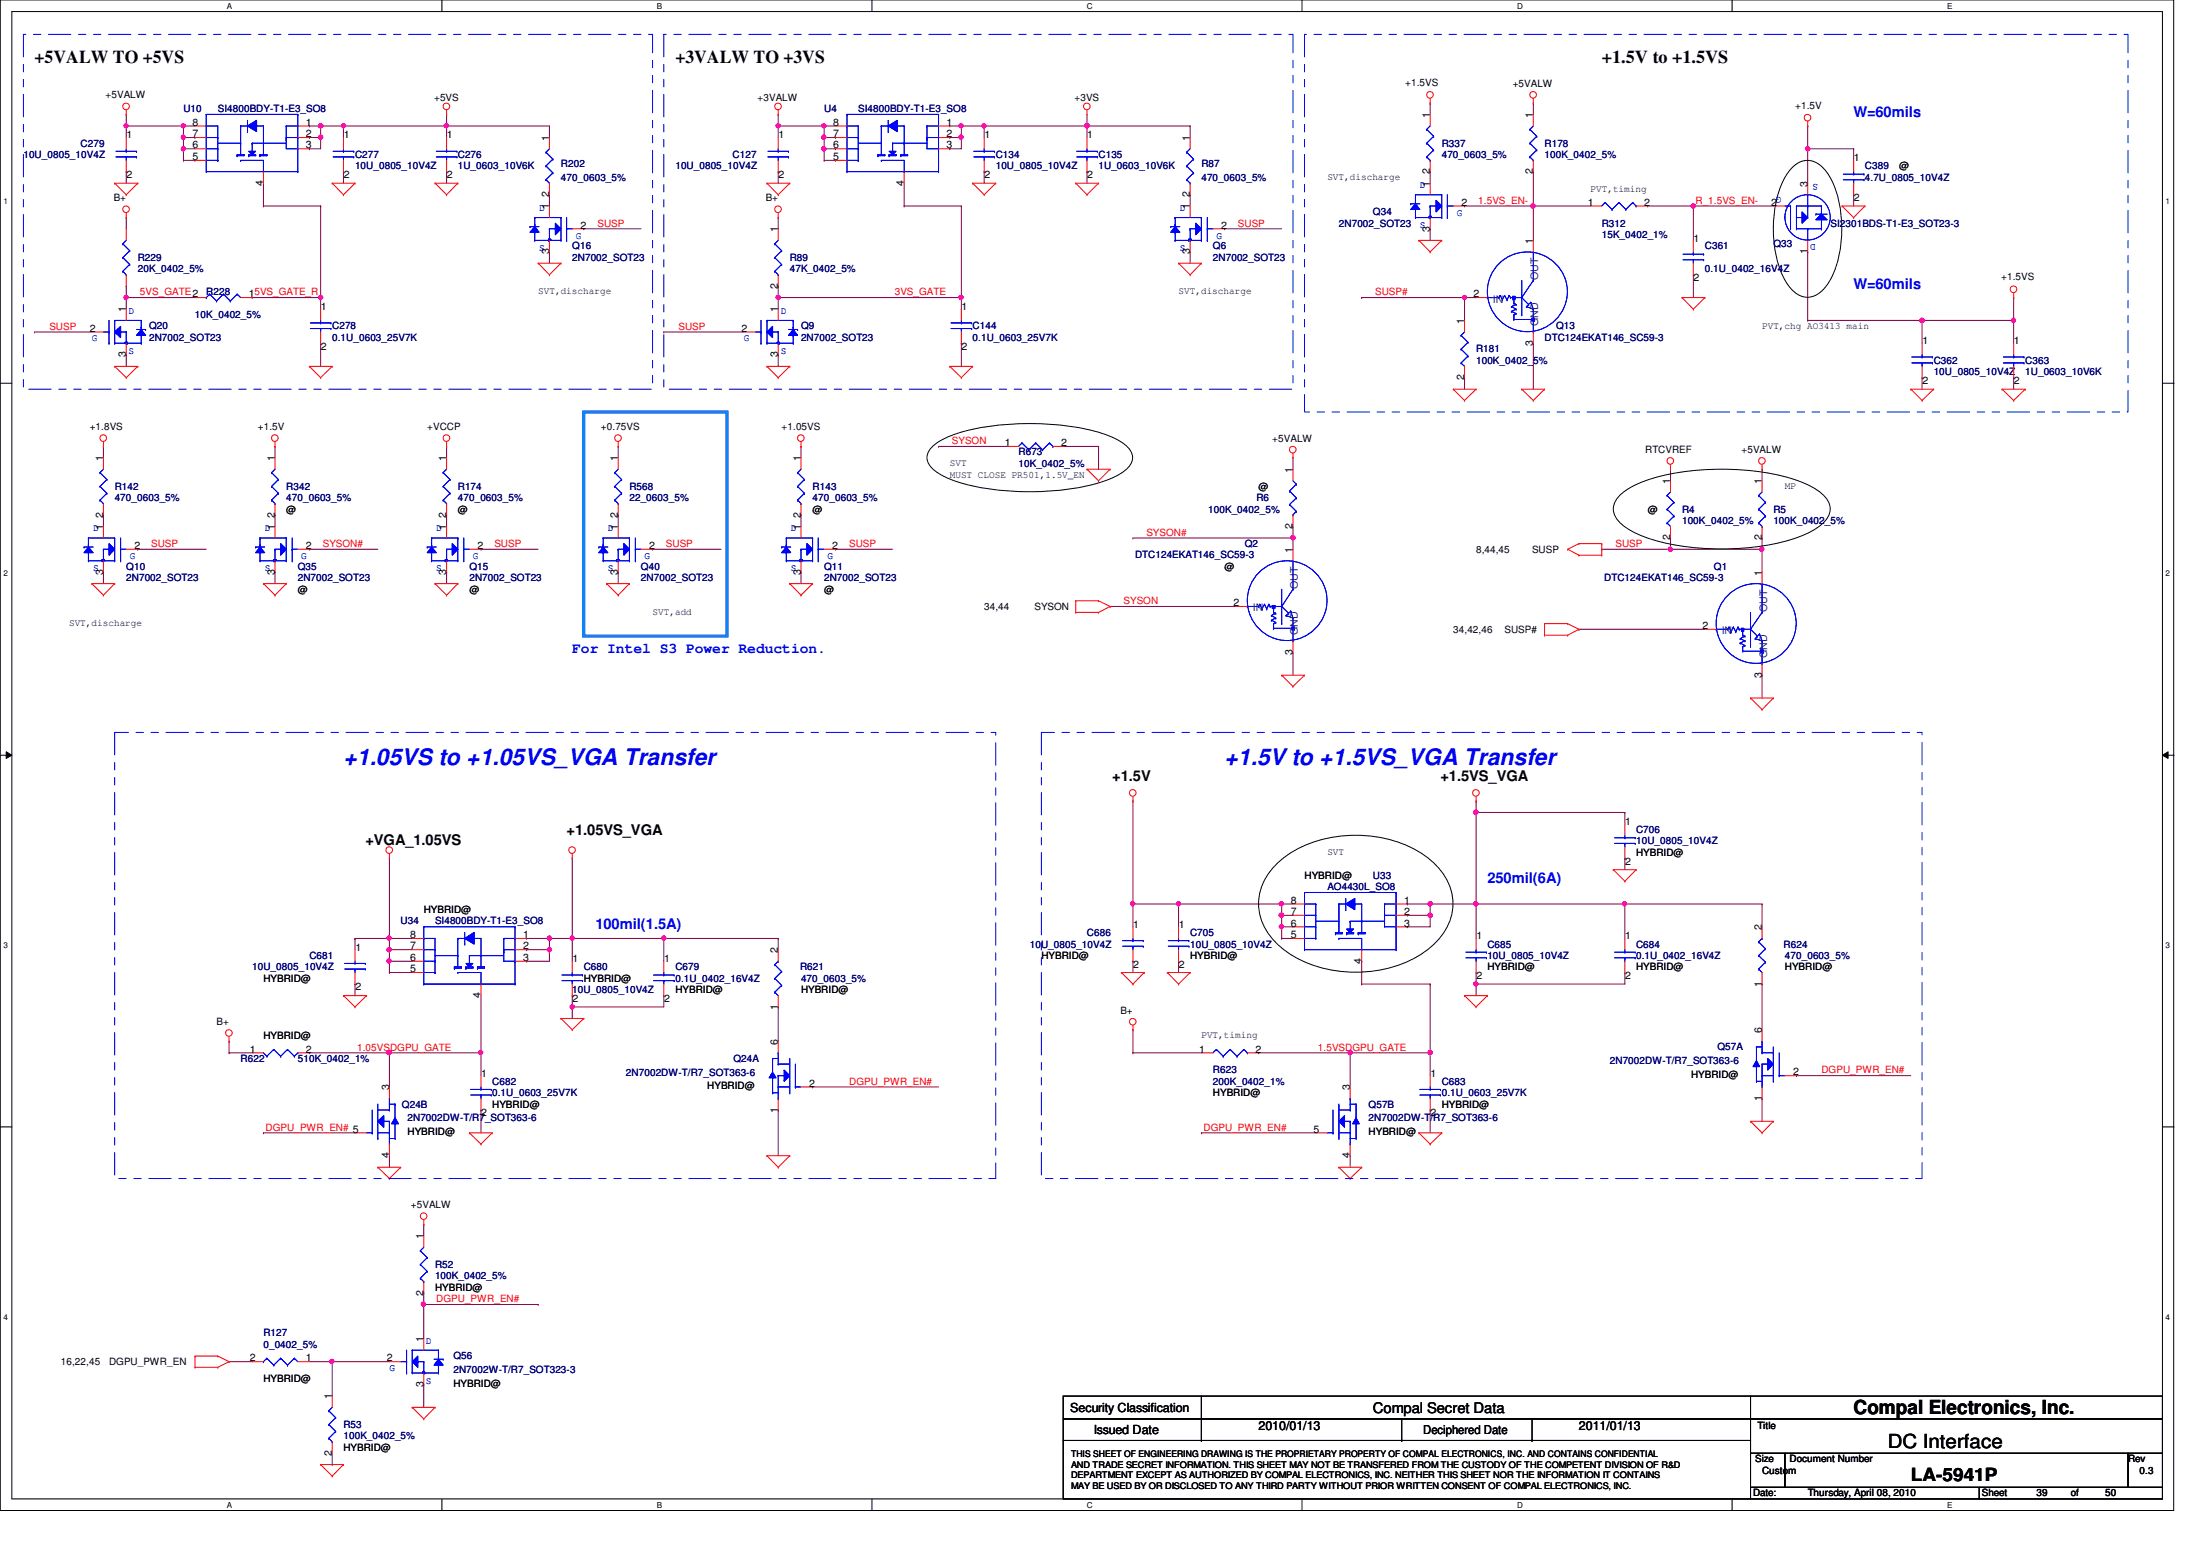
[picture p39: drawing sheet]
<svg xmlns="http://www.w3.org/2000/svg" width="297mm" height="210mm" viewBox="0 0 297 210" stroke-linecap="round" stroke-linejoin="round" font-family="sans-serif">
<defs><g id="words">
<g font-size="3.1" fill="#00f">
<text x="46.5" y="103.5">+1.05VS to +1.05VS_VGA Transfer</text>
<text x="165.9" y="103.5">+1.5V to +1.5VS_VGA Transfer</text>
</g>
<g font-size="2.6">
<text x="251.1" y="191.5">Compal Electronics, Inc.</text>
<text x="255.7" y="196">DC Interface</text>
</g>
<g font-size="2.5">
<text x="4.7" y="8.5">+5VALW TO +5VS</text>
<text x="91.5" y="8.5">+3VALW TO +3VS</text>
<text x="217" y="8.5">+1.5V to +1.5VS</text>
<text x="258.8" y="200.6">LA-5941P</text>
</g>
<g font-size="2" fill="#00f">
<text x="251.1" y="15.8">W=60mils</text>
<text x="251.1" y="39.1">W=60mils</text>
<text x="77.5" y="88.4">For Intel S3 Power Reduction.</text>
<text x="201.5" y="119.6">250mil(6A)</text>
<text x="80.6" y="125.8">100mil(1.5A)</text>
</g>
<g font-size="2">
<text x="150.7" y="105.7">+1.5V</text>
<text x="195.1" y="105.7">+1.5VS_VGA</text>
<text x="76.7" y="113.1">+1.05VS_VGA</text>
<text x="49.5" y="114.4">+VGA_1.05VS</text>
<text x="186" y="191.3">Compal Secret Data</text>
</g>
<g font-size="1.7">
<text x="144.9" y="191.2">Security Classification</text>
<text x="148.2" y="194.1">Issued Date</text>
<text x="170.5" y="193.7">2010/01/13</text>
<text x="192.8" y="194.2">Deciphered Date</text>
<text x="213.9" y="193.7">2011/01/13</text>
</g>
<g font-size="1.4">
<text x="190.3" y="11.6">+1.5VS</text>
<text x="204.9" y="11.8">+5VALW</text>
<text x="14.3" y="13.3">+5VALW</text>
<text x="26.1" y="17">8</text>
<text x="41.4" y="17">1</text>
<text x="58.8" y="13.6">+5VS</text>
<text x="102.6" y="13.6">+3VALW</text>
<text x="112.9" y="17">8</text>
<text x="128.2" y="17">1</text>
<text x="145.5" y="13.6">+3VS</text>
<text x="193.7" y="16" transform="rotate(-90 193.7 16)">1</text>
<text x="207.6" y="16" transform="rotate(-90 207.6 16)">1</text>
<text x="243.2" y="14.7">+1.5V</text>
<text x="17.1" y="18.8">1</text>
<text x="26.1" y="20.1">6</text>
<text x="26.1" y="21.7">5</text>
<text x="26.1" y="18.6">7</text>
<text x="41.4" y="20.1">3</text>
<text x="41.4" y="18.6">2</text>
<text x="46.6" y="18.8">1</text>
<text x="60.5" y="18.8">1</text>
<text x="74.4" y="19" transform="rotate(-90 74.4 19)">1</text>
<text x="105.4" y="18.8">1</text>
<text x="112.9" y="20.1">6</text>
<text x="112.9" y="21.7">5</text>
<text x="112.9" y="18.6">7</text>
<text x="128.2" y="20.1">3</text>
<text x="128.2" y="18.6">2</text>
<text x="133.3" y="18.8">1</text>
<text x="147.3" y="18.8">1</text>
<text x="161.2" y="19" transform="rotate(-90 161.2 19)">1</text>
<text x="193.7" y="23.6" transform="rotate(-90 193.7 23.6)">2</text>
<text x="207.6" y="23.6" transform="rotate(-90 207.6 23.6)">2</text>
<text x="251.1" y="21.8">1</text>
<text x="257.3" y="22.9">@</text>
<text x="15.4" y="27.3">B+</text>
<text x="17.1" y="24.1">2</text>
<text x="35.6" y="25.1" transform="rotate(-90 35.6 25.1)">4</text>
<text x="46.6" y="24.1">2</text>
<text x="60.5" y="24.1">2</text>
<text x="74.4" y="28.4" transform="rotate(-90 74.4 28.4)">1</text>
<text x="74.4" y="26.7" transform="rotate(-90 74.4 26.7)">2</text>
<text x="103.7" y="27.3">B+</text>
<text x="105.4" y="24.1">2</text>
<text x="122.4" y="25.1" transform="rotate(-90 122.4 25.1)">4</text>
<text x="133.3" y="24.1">2</text>
<text x="147.3" y="24.1">2</text>
<text x="161.2" y="28.4" transform="rotate(-90 161.2 28.4)">1</text>
<text x="161.2" y="26.7" transform="rotate(-90 161.2 26.7)">2</text>
<text x="179.8" y="24.4">SVT,discharge</text>
<text x="193.7" y="25.3" transform="rotate(-90 193.7 25.3)">1</text>
<text x="197.9" y="27.9">2</text>
<text x="215.1" y="27.9">1</text>
<text x="215.4" y="26">PVT,timing</text>
<text x="222.7" y="27.9">2</text>
<text x="239.9" y="27.9">2</text>
<text x="244.8" y="25.3" transform="rotate(-90 244.8 25.3)">3</text>
<text x="251.1" y="27.2">2</text>
<text x="74.4" y="34.5" transform="rotate(-90 74.4 34.5)">3</text>
<text x="78.6" y="30.9">2</text>
<text x="105.4" y="31.5" transform="rotate(-90 105.4 31.5)">1</text>
<text x="161.2" y="34.5" transform="rotate(-90 161.2 34.5)">3</text>
<text x="165.4" y="30.9">2</text>
<text x="193.7" y="31.4" transform="rotate(-90 193.7 31.4)">3</text>
<text x="207.6" y="33" transform="rotate(-90 207.6 33)">1</text>
<text x="229.4" y="32.7">1</text>
<text x="244.8" y="34.5" transform="rotate(-90 244.8 34.5)">1</text>
<text x="33.7" y="40.3">15VS_GATE_R</text>
<text x="43.5" y="42">1</text>
<text x="72.9" y="39.9">SVT,discharge</text>
<text x="105.4" y="39.1" transform="rotate(-90 105.4 39.1)">2</text>
<text x="130.3" y="42">1</text>
<text x="159.6" y="39.9">SVT,discharge</text>
<text x="199.6" y="40.3">2</text>
<text x="229.4" y="38.1">2</text>
<text x="271.1" y="38">+1.5VS</text>
<text x="12.1" y="44.9">2</text>
<text x="17.1" y="42.3" transform="rotate(-90 17.1 42.3)">1</text>
<text x="43.5" y="47.4">2</text>
<text x="100.5" y="44.9">2</text>
<text x="105.4" y="42.3" transform="rotate(-90 105.4 42.3)">1</text>
<text x="130.3" y="47.4">2</text>
<text x="198.3" y="43.9" transform="rotate(-90 198.3 43.9)">1</text>
<text x="207.6" y="46.9" transform="rotate(-90 207.6 46.9)">3</text>
<text x="238.7" y="44.5">PVT,chg AO3413 main</text>
<text x="260.4" y="46.7">1</text>
<text x="272.8" y="46.7">1</text>
<text x="17.1" y="48.4" transform="rotate(-90 17.1 48.4)">3</text>
<text x="105.4" y="48.4" transform="rotate(-90 105.4 48.4)">3</text>
<text x="198.3" y="51.5" transform="rotate(-90 198.3 51.5)">2</text>
<text x="260.4" y="52">2</text>
<text x="272.8" y="52">2</text>
<text x="12.1" y="58.3">+1.8VS</text>
<text x="34.9" y="58.3">+1.5V</text>
<text x="57.9" y="58.3">+VCCP</text>
<text x="81.4" y="58.3">+0.75VS</text>
<text x="105.9" y="58.3">+1.05VS</text>
<text x="172.3" y="59.8">+5VALW</text>
<text x="14" y="62.4" transform="rotate(-90 14 62.4)">1</text>
<text x="37.2" y="62.4" transform="rotate(-90 37.2 62.4)">1</text>
<text x="60.4" y="62.4" transform="rotate(-90 60.4 62.4)">1</text>
<text x="83.7" y="62.4" transform="rotate(-90 83.7 62.4)">1</text>
<text x="108.5" y="62.4" transform="rotate(-90 108.5 62.4)">1</text>
<text x="128.6" y="63.1">SVT</text>
<text x="128.6" y="64.7">MUST CLOSE PR501,1.5V_EN</text>
<text x="136.1" y="60.4">1</text>
<text x="143.7" y="60.4">2</text>
<text x="175.1" y="64" transform="rotate(-90 175.1 64)">1</text>
<text x="222.8" y="61.3">RTCVREF</text>
<text x="226.2" y="65.5" transform="rotate(-90 226.2 65.5)">1</text>
<text x="235.9" y="61.3">+5VALW</text>
<text x="238.6" y="65.5" transform="rotate(-90 238.6 65.5)">1</text>
<text x="14" y="71.8" transform="rotate(-90 14 71.8)">1</text>
<text x="14" y="70.1" transform="rotate(-90 14 70.1)">2</text>
<text x="37.2" y="71.8" transform="rotate(-90 37.2 71.8)">1</text>
<text x="37.2" y="70.1" transform="rotate(-90 37.2 70.1)">2</text>
<text x="38.8" y="69.4">@</text>
<text x="60.4" y="71.8" transform="rotate(-90 60.4 71.8)">1</text>
<text x="60.4" y="70.1" transform="rotate(-90 60.4 70.1)">2</text>
<text x="62" y="69.4">@</text>
<text x="83.7" y="71.8" transform="rotate(-90 83.7 71.8)">1</text>
<text x="83.7" y="70.1" transform="rotate(-90 83.7 70.1)">2</text>
<text x="108.5" y="71.8" transform="rotate(-90 108.5 71.8)">1</text>
<text x="108.5" y="70.1" transform="rotate(-90 108.5 70.1)">2</text>
<text x="110.1" y="69.4">@</text>
<text x="170.5" y="66.3">@</text>
<text x="175.1" y="71.6" transform="rotate(-90 175.1 71.6)">2</text>
<text x="223.2" y="69.4">@</text>
<text x="241.8" y="66.3">MP</text>
<text x="14" y="77.9" transform="rotate(-90 14 77.9)">3</text>
<text x="18.2" y="74.3">2</text>
<text x="37.2" y="77.9" transform="rotate(-90 37.2 77.9)">3</text>
<text x="41.4" y="74.3">2</text>
<text x="60.4" y="77.9" transform="rotate(-90 60.4 77.9)">3</text>
<text x="64.7" y="74.3">2</text>
<text x="83.7" y="77.9" transform="rotate(-90 83.7 77.9)">3</text>
<text x="87.9" y="74.3">2</text>
<text x="108.5" y="77.9" transform="rotate(-90 108.5 77.9)">3</text>
<text x="112.7" y="74.3">2</text>
<text x="165.9" y="77.2">@</text>
<text x="175.1" y="74.8" transform="rotate(-90 175.1 74.8)">1</text>
<text x="199.9" y="74.8">8,44,45</text>
<text x="207.5" y="74.8">SUSP</text>
<text x="226.2" y="73.2" transform="rotate(-90 226.2 73.2)">2</text>
<text x="238.6" y="77.9" transform="rotate(-90 238.6 77.9)">1</text>
<text x="238.6" y="73.2" transform="rotate(-90 238.6 73.2)">2</text>
<text x="40.3" y="80.3">@</text>
<text x="63.6" y="80.3">@</text>
<text x="88.4" y="83.3">SVT,add</text>
<text x="111.6" y="80.3">@</text>
<text x="133.3" y="82.6">34,44</text>
<text x="140.1" y="82.6">SYSON</text>
<text x="167.1" y="82.1">2</text>
<text x="9.4" y="84.8">SVT,discharge</text>
<text x="175.1" y="88.7" transform="rotate(-90 175.1 88.7)">3</text>
<text x="196.8" y="85.7">34,42,46</text>
<text x="203.8" y="85.7">SUSP#</text>
<text x="230.6" y="85.2">2</text>
<text x="238.6" y="91.8" transform="rotate(-90 238.6 91.8)">3</text>
<text x="220.1" y="111.7">1</text>
<text x="176.7" y="119">HYBRID@</text>
<text x="179.8" y="115.8">SVT</text>
<text x="220.1" y="117.1">2</text>
<text x="221.6" y="115.9">HYBRID@</text>
<text x="57.4" y="123.7">HYBRID@</text>
<text x="153.5" y="125.7">1</text>
<text x="159.7" y="125.7">1</text>
<text x="174.8" y="125.5">6</text>
<text x="174.8" y="123.9">7</text>
<text x="174.8" y="122.4">8</text>
<text x="190.2" y="123.9">2</text>
<text x="190.2" y="122.4">1</text>
<text x="190.2" y="125.5">3</text>
<text x="238.6" y="126" transform="rotate(-90 238.6 126)">2</text>
<text x="48.1" y="128.8">1</text>
<text x="55.5" y="130.1">6</text>
<text x="55.5" y="131.7">5</text>
<text x="55.5" y="128.6">7</text>
<text x="55.5" y="127">8</text>
<text x="70.9" y="130.1">3</text>
<text x="70.9" y="128.6">2</text>
<text x="70.9" y="127">1</text>
<text x="77.6" y="130.3">1</text>
<text x="90" y="130.3">1</text>
<text x="105.4" y="129.1" transform="rotate(-90 105.4 129.1)">2</text>
<text x="141.1" y="129.8">HYBRID@</text>
<text x="153.5" y="131">2</text>
<text x="159.7" y="131">2</text>
<text x="161.2" y="129.8">HYBRID@</text>
<text x="174.8" y="127">5</text>
<text x="184.4" y="130.5" transform="rotate(-90 184.4 130.5)">4</text>
<text x="200" y="127.2">1</text>
<text x="201.5" y="131.4">HYBRID@</text>
<text x="220.1" y="127.2">1</text>
<text x="221.6" y="131.4">HYBRID@</text>
<text x="241.8" y="131.4">HYBRID@</text>
<text x="35.7" y="132.9">HYBRID@</text>
<text x="48.1" y="134.1">2</text>
<text x="65.1" y="135.2" transform="rotate(-90 65.1 135.2)">4</text>
<text x="77.6" y="135.7">2</text>
<text x="79.1" y="132.9">HYBRID@</text>
<text x="90" y="135.7">2</text>
<text x="91.5" y="134.5">HYBRID@</text>
<text x="105.4" y="136.7" transform="rotate(-90 105.4 136.7)">1</text>
<text x="108.5" y="134.5">HYBRID@</text>
<text x="151.8" y="137.3">B+</text>
<text x="200" y="132.6">2</text>
<text x="220.1" y="132.6">2</text>
<text x="238.6" y="133.6" transform="rotate(-90 238.6 133.6)">1</text>
<text x="29.3" y="138.8">B+</text>
<text x="33.8" y="142.5">1</text>
<text x="35.7" y="140.7">HYBRID@</text>
<text x="41.4" y="142.5">2</text>
<text x="105.4" y="141.5" transform="rotate(-90 105.4 141.5)">6</text>
<text x="162.4" y="142.5">1</text>
<text x="162.7" y="140.6">PVT,timing</text>
<text x="170" y="142.5">2</text>
<text x="238.6" y="139.9" transform="rotate(-90 238.6 139.9)">6</text>
<text x="52.7" y="147.7" transform="rotate(-90 52.7 147.7)">3</text>
<text x="65.2" y="145.8">1</text>
<text x="66.7" y="150">HYBRID@</text>
<text x="95.8" y="147.5">HYBRID@</text>
<text x="109.6" y="147.2">2</text>
<text x="164.3" y="148.4">HYBRID@</text>
<text x="182.8" y="147.7" transform="rotate(-90 182.8 147.7)">3</text>
<text x="193.8" y="145.8">1</text>
<text x="195.3" y="150">HYBRID@</text>
<text x="229.1" y="146">HYBRID@</text>
<text x="238.6" y="149.1" transform="rotate(-90 238.6 149.1)">1</text>
<text x="242.9" y="145.6">2</text>
<text x="55.2" y="153.7">HYBRID@</text>
<text x="65.2" y="151.2">2</text>
<text x="105.4" y="150.7" transform="rotate(-90 105.4 150.7)">1</text>
<text x="177.9" y="153.4">5</text>
<text x="185.4" y="153.7">HYBRID@</text>
<text x="193.8" y="151.2">2</text>
<text x="52.7" y="156.8" transform="rotate(-90 52.7 156.8)">4</text>
<text x="182.8" y="156.8" transform="rotate(-90 182.8 156.8)">4</text>
<text x="55.7" y="163.6">+5VALW</text>
<text x="57.4" y="167.8" transform="rotate(-90 57.4 167.8)">1</text>
<text x="57.4" y="175.5" transform="rotate(-90 57.4 175.5)">2</text>
<text x="58.9" y="174.8">HYBRID@</text>
<text x="8.3" y="184.9">16,22,45</text>
<text x="14.8" y="184.9">DGPU_PWR_EN</text>
<text x="33.8" y="184.4">2</text>
<text x="41.4" y="184.4">1</text>
<text x="52.4" y="184.4">2</text>
<text x="57.4" y="181.7" transform="rotate(-90 57.4 181.7)">1</text>
<text x="35.7" y="187.2">HYBRID@</text>
<text x="45" y="189.5" transform="rotate(-90 45 189.5)">1</text>
<text x="57.4" y="187.8" transform="rotate(-90 57.4 187.8)">3</text>
<text x="61.4" y="187.8">HYBRID@</text>
<text x="45" y="197.1" transform="rotate(-90 45 197.1)">2</text>
<text x="46.5" y="196.5">HYBRID@</text>
<text x="238" y="193.5">Title</text>
<text x="237.4" y="202.6">Date:</text>
<text x="237.7" y="198">Size</text>
<text x="238.7" y="199.6">Custom</text>
<text x="242.4" y="198">Document Number</text>
<text x="244.9" y="202.6">Thursday, April 08, 2010</text>
<text x="268.4" y="202.6">Sheet</text>
<text x="275.8" y="202.6">39</text>
<text x="280.5" y="202.6">of</text>
<text x="285.2" y="202.6">50</text>
<text x="288.2" y="198">Rev</text>
<text x="289.8" y="199.6">0.3</text>
</g>
<g font-size="1.4" fill="#000080">
<text x="24.8" y="15.2">U10</text>
<text x="29.5" y="15.2">SI4800BDY-T1-E3_SO8</text>
<text x="111.6" y="15.2">U4</text>
<text x="116.2" y="15.2">SI4800BDY-T1-E3_SO8</text>
<text x="3.2" y="21.4">10U_0805_10V4Z</text>
<text x="10.9" y="19.9">C279</text>
<text x="48.1" y="21.4">C277</text>
<text x="48.1" y="22.9">10U_0805_10V4Z</text>
<text x="62" y="21.4">C276</text>
<text x="62" y="22.9">1U_0603_10V6K</text>
<text x="76" y="22.6">R202</text>
<text x="91.5" y="22.9">10U_0805_10V4Z</text>
<text x="99.2" y="21.4">C127</text>
<text x="134.9" y="21.4">C134</text>
<text x="134.9" y="22.9">10U_0805_10V4Z</text>
<text x="148.8" y="21.4">C135</text>
<text x="148.8" y="22.9">1U_0603_10V6K</text>
<text x="162.7" y="22.6">R87</text>
<text x="195.3" y="19.9">R337</text>
<text x="195.3" y="21.4">470_0603_5%</text>
<text x="209.2" y="19.9">R178</text>
<text x="209.2" y="21.4">100K_0402_5%</text>
<text x="252.6" y="22.9">C389</text>
<text x="76" y="24.5">470_0603_5%</text>
<text x="162.7" y="24.5">470_0603_5%</text>
<text x="186" y="29.1">Q34</text>
<text x="252.6" y="24.5">4.7U_0805_10V4Z</text>
<text x="18.7" y="35.3">R229</text>
<text x="77.5" y="33.8">Q16</text>
<text x="77.5" y="35.3">2N7002_SOT23</text>
<text x="107" y="35.3">R89</text>
<text x="164.3" y="33.8">Q6</text>
<text x="164.3" y="35.3">2N7002_SOT23</text>
<text x="181.4" y="30.7">2N7002_SOT23</text>
<text x="217" y="30.7">R312</text>
<text x="217" y="32.2">15K_0402_1%</text>
<text x="230.9" y="33.8">C361</text>
<text x="240.2" y="33.5">Q33</text>
<text x="247.9" y="30.7">SI2301BDS-T1-E3_SOT23-3</text>
<text x="18.7" y="36.9">20K_0402_5%</text>
<text x="27.9" y="40">R228</text>
<text x="107" y="36.9">47K_0402_5%</text>
<text x="230.9" y="36.9">0.1U_0402_16V4Z</text>
<text x="20.2" y="44.6">Q20</text>
<text x="20.2" y="46.2">2N7002_SOT23</text>
<text x="26.4" y="43.1">10K_0402_5%</text>
<text x="45" y="44.6">C278</text>
<text x="45" y="46.2">0.1U_0603_25V7K</text>
<text x="108.5" y="44.6">Q9</text>
<text x="108.5" y="46.2">2N7002_SOT23</text>
<text x="131.7" y="44.6">C144</text>
<text x="131.7" y="46.2">0.1U_0603_25V7K</text>
<text x="199.9" y="47.7">R181</text>
<text x="209.2" y="46.2">DTC124EKAT146_SC59-3</text>
<text x="210.8" y="44.6">Q13</text>
<text x="199.9" y="49.3">100K_0402_5%</text>
<text x="261.9" y="49.3">C362</text>
<text x="261.9" y="50.8">10U_0805_10V4Z</text>
<text x="274.3" y="49.3">C363</text>
<text x="274.3" y="50.8">1U_0603_10V6K</text>
<text x="138" y="61.7">R673</text>
<text x="138" y="63.2">10K_0402_5%</text>
<text x="15.5" y="66.3">R142</text>
<text x="15.5" y="67.9">470_0603_5%</text>
<text x="38.8" y="66.3">R342</text>
<text x="38.8" y="67.9">470_0603_5%</text>
<text x="62" y="66.3">R174</text>
<text x="62" y="67.9">470_0603_5%</text>
<text x="85.3" y="66.3">R568</text>
<text x="85.3" y="67.9">22_0603_5%</text>
<text x="110.1" y="66.3">R143</text>
<text x="110.1" y="67.9">470_0603_5%</text>
<text x="163.7" y="69.4">100K_0402_5%</text>
<text x="170.2" y="67.9">R6</text>
<text x="227.8" y="69.4">R4</text>
<text x="227.8" y="71">100K_0402_5%</text>
<text x="240.2" y="69.4">R5</text>
<text x="240.2" y="71">100K_0402_5%</text>
<text x="17.1" y="77.2">Q10</text>
<text x="40.3" y="77.2">Q35</text>
<text x="63.6" y="77.2">Q15</text>
<text x="86.8" y="77.2">Q40</text>
<text x="111.6" y="77.2">Q11</text>
<text x="153.8" y="75.6">DTC124EKAT146_SC59-3</text>
<text x="168.6" y="74.1">Q2</text>
<text x="232.2" y="77.2">Q1</text>
<text x="17.1" y="78.7">2N7002_SOT23</text>
<text x="40.3" y="78.7">2N7002_SOT23</text>
<text x="63.6" y="78.7">2N7002_SOT23</text>
<text x="86.8" y="78.7">2N7002_SOT23</text>
<text x="111.6" y="78.7">2N7002_SOT23</text>
<text x="217.3" y="78.7">DTC124EKAT146_SC59-3</text>
<text x="221.6" y="112.8">C706</text>
<text x="186" y="119">U33</text>
<text x="221.6" y="114.3">10U_0805_10V4Z</text>
<text x="54.3" y="125.2">U34</text>
<text x="58.9" y="125.2">SI4800BDY-T1-E3_SO8</text>
<text x="179.8" y="120.6">AO4430L_SO8</text>
<text x="34.2" y="131.4">10U_0805_10V4Z</text>
<text x="41.9" y="129.8">C681</text>
<text x="79.1" y="131.4">C680</text>
<text x="91.5" y="131.4">C679</text>
<text x="108.4" y="131.4">R621</text>
<text x="139.5" y="128.3">10U_0805_10V4Z</text>
<text x="147.2" y="126.7">C686</text>
<text x="161.2" y="126.7">C705</text>
<text x="161.2" y="128.3">10U_0805_10V4Z</text>
<text x="201.5" y="128.3">C685</text>
<text x="201.5" y="129.8">10U_0805_10V4Z</text>
<text x="221.6" y="128.3">C684</text>
<text x="221.6" y="129.8">0.1U_0402_16V4Z</text>
<text x="241.6" y="128.3">R624</text>
<text x="241.8" y="129.8">470_0603_5%</text>
<text x="77.5" y="134.5">10U_0805_10V4Z</text>
<text x="91.5" y="132.9">0.1U_0402_16V4Z</text>
<text x="108.5" y="132.9">470_0603_5%</text>
<text x="32.6" y="143.8">R622</text>
<text x="40.3" y="143.8">510K_0402_1%</text>
<text x="99.4" y="143.8">Q24A</text>
<text x="232.6" y="142.2">Q57A</text>
<text x="54.4" y="150">Q24B</text>
<text x="66.7" y="146.9">C682</text>
<text x="66.7" y="148.4">0.1U_0603_25V7K</text>
<text x="84.8" y="145.7">2N7002DW-T/R7_SOT363-6</text>
<text x="164.3" y="145.3">R623</text>
<text x="164.3" y="146.9">200K_0402_1%</text>
<text x="185.4" y="150">Q57B</text>
<text x="195.3" y="146.9">C683</text>
<text x="195.3" y="148.4">0.1U_0603_25V7K</text>
<text x="218.1" y="144.1">2N7002DW-T/R7_SOT363-6</text>
<text x="55.2" y="151.8">2N7002DW-T/R7_SOT363-6</text>
<text x="185.4" y="151.8">2N7002DW-T/R7_SOT363-6</text>
<text x="58.9" y="171.7">R52</text>
<text x="58.9" y="173.2">100K_0402_5%</text>
<text x="35.7" y="181">R127</text>
<text x="35.7" y="182.5">0_0402_5%</text>
<text x="61.4" y="184.1">Q56</text>
<text x="61.4" y="185.9">2N7002W-T/R7_SOT323-3</text>
<text x="46.5" y="193.4">R53</text>
<text x="46.5" y="194.9">100K_0402_5%</text>
</g>
<g font-size="1.4" fill="#00f">
<text x="73" y="28.6">D</text>
<text x="159.8" y="28.6">D</text>
<text x="192.3" y="25.5">D</text>
<text x="197.3" y="29.2">G</text>
<text x="241.3" y="26.6" transform="rotate(180 241.3 26.6)">G</text>
<text x="246.2" y="24.9" transform="rotate(180 246.2 24.9)">S</text>
<text x="73" y="34">S</text>
<text x="78" y="32.3">G</text>
<text x="159.8" y="34">S</text>
<text x="164.8" y="32.3">G</text>
<text x="192.3" y="30.9">S</text>
<text x="246" y="33" transform="rotate(180 246 33)">D</text>
<text x="12.4" y="46.2">G</text>
<text x="17.4" y="42.5">D</text>
<text x="17.4" y="48">S</text>
<text x="100.7" y="46.2">G</text>
<text x="105.7" y="42.5">D</text>
<text x="105.7" y="48">S</text>
<text x="12.6" y="72">D</text>
<text x="35.9" y="72">D</text>
<text x="59.1" y="72">D</text>
<text x="82.3" y="72">D</text>
<text x="107.1" y="72">D</text>
<text x="12.6" y="77.4">S</text>
<text x="17.6" y="75.7">G</text>
<text x="35.9" y="77.4">S</text>
<text x="40.8" y="75.7">G</text>
<text x="59.1" y="77.4">S</text>
<text x="64" y="75.7">G</text>
<text x="82.3" y="77.4">S</text>
<text x="87.3" y="75.7">G</text>
<text x="107.1" y="77.4">S</text>
<text x="112.1" y="75.7">G</text>
<text x="52.7" y="185.7">G</text>
<text x="57.7" y="182">D</text>
<text x="57.7" y="187.4">S</text>
</g>
<g font-size="1.4" fill="#f00">
<text x="200.2" y="27.6">1.5VS_EN-</text>
<text x="229.7" y="27.6">R_1.5VS_EN-</text>
<text x="80.9" y="30.7">SUSP</text>
<text x="167.7" y="30.7">SUSP</text>
<text x="19" y="40">5VS_GATE2</text>
<text x="121.2" y="40">3VS_GATE</text>
<text x="186.3" y="40">SUSP#</text>
<text x="6.7" y="44.7">SUSP</text>
<text x="91.9" y="44.7">SUSP</text>
<text x="128.9" y="60.2">SYSON</text>
<text x="20.5" y="74.1">SUSP</text>
<text x="43.7" y="74.1">SYSON#</text>
<text x="67" y="74.1">SUSP</text>
<text x="90.2" y="74.1">SUSP</text>
<text x="115" y="74.1">SUSP</text>
<text x="155.3" y="72.6">SYSON#</text>
<text x="218.8" y="74.1">SUSP</text>
<text x="152.2" y="81.8">SYSON</text>
<text x="48.4" y="142.3">1.05VSDGPU_GATE</text>
<text x="178.5" y="142.3">1.5VSDGPU_GATE</text>
<text x="115" y="146.9">DGPU_PWR_EN#</text>
<text x="246.7" y="145.4">DGPU_PWR_EN#</text>
<text x="36" y="153.1">DGPU_PWR_EN# 5</text>
<text x="163" y="153.1">DGPU_PWR_EN#</text>
<text x="59.1" y="176.4">DGPU_PWR_EN#</text>
</g>
<g font-size="1.4" fill="#004080">
<text x="202.2" y="41">IN</text>
<text x="208.4" y="37.9" transform="rotate(-90 208.4 37.9)">OUT</text>
<text x="208.4" y="44.2" transform="rotate(-90 208.4 44.2)">GND</text>
<text x="169.7" y="82.8">IN</text>
<text x="175.8" y="79.8" transform="rotate(-90 175.8 79.8)">OUT</text>
<text x="239.3" y="82.8" transform="rotate(-90 239.3 82.8)">OUT</text>
<text x="175.8" y="86" transform="rotate(-90 175.8 86)">GND</text>
<text x="233.2" y="85.9">IN</text>
<text x="239.3" y="89.1" transform="rotate(-90 239.3 89.1)">GND</text>
</g>
<g font-size="1.2">
<text x="145.1" y="197.3">THIS SHEET OF ENGINEERING DRAWING IS THE PROPRIETARY PROPERTY OF COMPAL ELECTRONICS, INC. AND CONTAINS CONFIDENTIAL</text>
<text x="145.1" y="201.6">MAY BE USED BY OR DISCLOSED TO ANY THIRD PARTY WITHOUT PRIOR WRITTEN CONSENT OF COMPAL ELECTRONICS, INC.</text>
<text x="145.1" y="198.8">AND TRADE SECRET INFORMATION. THIS SHEET MAY NOT BE TRANSFERED FROM THE CUSTODY OF THE COMPETENT DIVISION OF R&amp;D</text>
<text x="145.1" y="200.2">DEPARTMENT EXCEPT AS AUTHORIZED BY COMPAL ELECTRONICS, INC. NEITHER THIS SHEET NOR THE INFORMATION IT CONTAINS</text>
</g>
<g font-size="1.1">
<text x="30.7" y="1.2">A</text>
<text x="89" y="1.2">B</text>
<text x="147.2" y="1.2">C</text>
<text x="205.5" y="1.2">D</text>
<text x="263.7" y="1.2">E</text>
<text x=".5" y="27.7">1</text>
<text x="293.3" y="27.7">1</text>
<text x=".5" y="78">2</text>
<text x="293.3" y="78">2</text>
<text x=".5" y="128.4">3</text>
<text x="293.3" y="128.4">3</text>
<text x=".5" y="178.7">4</text>
<text x="293.3" y="178.7">4</text>
<text x="30.7" y="204.2">A</text>
<text x="89" y="204.2">B</text>
<text x="147.2" y="204.2">C</text>
<text x="205.5" y="204.2">D</text>
<text x="263.7" y="204.2">E</text>
</g>
</g></defs>
<path d="M0 0h294.4v204.6h-294.4zM1.6 1.6h291.3v201.4h-291.3z" fill="none" stroke="#000" stroke-width=".14"/>
<g fill="#fff">
<path d="M30.7 .2h.7v1.2h-.7z"/>
<path d="M30.7 203.2h.7v1.2h-.7z"/>
</g>
<path d="M59.9 0v1.6M59.9 203v1.6" fill="none" stroke="#000" stroke-width=".14"/>
<g fill="#fff">
<path d="M89 .2h.7v1.2h-.7z"/>
<path d="M89 203.2h.7v1.2h-.7z"/>
</g>
<path d="M118.1 0v1.6M118.1 203v1.6" fill="none" stroke="#000" stroke-width=".14"/>
<g fill="#fff">
<path d="M147.2 .2h.8v1.2h-.8z"/>
<path d="M147.2 203.2h.8v1.2h-.8z"/>
</g>
<path d="M176.4 0v1.6M176.4 203v1.6" fill="none" stroke="#000" stroke-width=".14"/>
<g fill="#fff">
<path d="M205.5 .2h.7v1.2h-.7z"/>
<path d="M205.5 203.2h.7v1.2h-.7z"/>
</g>
<path d="M234.6 0v1.6M234.6 203v1.6" fill="none" stroke="#000" stroke-width=".14"/>
<g fill="#fff">
<path d="M263.7 .2h.8v1.2h-.8z"/>
<path d="M263.7 203.2h.8v1.2h-.8z"/>
<path d="M.5 26.7h.6v1.2h-.6z"/>
<path d="M293.3 26.7h.6v1.2h-.6z"/>
<path d="M.5 77h.6v1.2h-.6z"/>
<path d="M293.3 77h.6v1.2h-.6z"/>
</g>
<path d="M0 51.9h1.6M292.9 51.9h1.6" fill="none" stroke="#000" stroke-width=".14"/>
<g fill="#fff">
<path d="M.5 127.4h.6v1.2h-.6z"/>
<path d="M293.3 127.4h.6v1.2h-.6z"/>
</g>
<path d="M0 102.3h1.6M.8 101.8l.8 .5-.8 .4zM292.9 102.3l.8-.5v.9zM292.9 102.3h1.6" fill="none" stroke="#000" stroke-width=".14"/>
<path d="M.8 101.8l.8 .5-.8 .4zM292.9 102.3l.8-.5v.9z" fill="#000"/>
<g fill="#fff">
<path d="M.5 177.8h.6v1.1h-.6z"/>
<path d="M293.3 177.8h.6v1.1h-.6z"/>
</g>
<path d="M0 152.6h1.6M292.9 152.6h1.6" fill="none" stroke="#000" stroke-width=".14"/>
<path d="M57.4 176.7h15.5M72.9 176.7h.1M57.4 187.5h.1M57.4 187.5v3.1" fill="none" stroke="#800040" stroke-width=".14"/>
<circle cx="57.4" cy="176.6" r=".3" fill="#f0f"/>
<circle cx="57.4" cy="176.6" r=".3" fill="none" stroke="#f0f" stroke-width=".14"/>
<path d="M17.1 40.3h.1M17.1 40.3h9.3M57.4 175.1h.1M57.4 175.1v1.6" fill="none" stroke="#800040" stroke-width=".14"/>
<circle cx="17.1" cy="40.3" r=".29" fill="#f0f"/>
<circle cx="17.1" cy="40.3" r=".29" fill="none" stroke="#f0f" stroke-width=".14"/>
<g fill="none" stroke="#800040" stroke-width=".14">
<path d="M17.1 38.7h.1M17.1 23.2h.1M17.1 23.2v1.6M17.1 38.7v1.6M43.4 27.9h.1M43.4 27.9v12.4h-9.2M17.1 48h.1M17.1 48v1.6M34.2 40.3h.1M83.7 60.5h.1M83.7 69.7h.1M83.7 77.5h.1"/>
<path d="M83.7 60.5v1.5M83.7 69.7v1.6M83.7 77.5v1.5M88.4 74.4h.1M88.4 74.4h9.3M108.5 77.5h.1M108.5 60.5h.1M108.5 69.7h.1M108.5 60.5v1.5M108.5 69.7v1.6M108.5 77.5v1.5M113.2 74.4h.1"/>
<path d="M113.2 74.4h7.7M65.1 134.8v7.8M71.3 128.6h.1M71.3 127.1h.1M71.3 130.2h.1M71.3 128.6h3.1M71.3 127.1h3.1M74.4 127.1h.1M74.4 128.6h.1M74.4 127.1v3.1h-3.1M153.5 139.4h.1M153.5 139.4v3.2"/>
<path d="M190.6 124h.1M190.6 124h3.1M65.1 142.6h.1M45 184.4h.1M45 184.4v4.7M45 184.4h7.7"/>
</g>
<circle cx="74.4" cy="128.6" r=".3" fill="#f0f"/>
<circle cx="74.4" cy="128.6" r=".3" fill="none" stroke="#f0f" stroke-width=".14"/>
<path d="M133.3 17.1h.1M133.3 17.1v1.5M147.2 17.1h.1M147.2 17.1v1.5M147.2 17.1h14M133.3 23.2h.1M133.3 23.2v1.6M147.2 23.2h.1M147.2 23.2v1.6" fill="none" stroke="#800040" stroke-width=".14"/>
<circle cx="147.2" cy="17" r=".29" fill="#f0f"/>
<circle cx="147.2" cy="17" r=".29" fill="none" stroke="#f0f" stroke-width=".14"/>
<path d="M105.4 40.3h.1M105.4 40.3h24.8" fill="none" stroke="#800040" stroke-width=".14"/>
<circle cx="130.2" cy="40.3" r=".29" fill="#f0f"/>
<circle cx="130.2" cy="40.3" r=".29" fill="none" stroke="#f0f" stroke-width=".14"/>
<circle cx="105.4" cy="40.3" r=".29" fill="#f0f"/>
<circle cx="105.4" cy="40.3" r=".29" fill="none" stroke="#f0f" stroke-width=".14"/>
<path d="M52.7 116.2h.1M52.7 116.2v10.9M77.5 116.2h.1M77.5 116.2v10.9M110.1 147.2h.1M110.1 147.2h17" fill="none" stroke="#800040" stroke-width=".14"/>
<circle cx="52.7" cy="127" r=".3" fill="#f0f"/>
<circle cx="52.7" cy="127" r=".3" fill="none" stroke="#f0f" stroke-width=".14"/>
<path d="M52.7 142.6h.1M52.7 142.6v4.6M52.7 142.6h12.4" fill="none" stroke="#800040" stroke-width=".14"/>
<circle cx="52.7" cy="142.5" r=".3" fill="#f0f"/>
<circle cx="52.7" cy="142.5" r=".3" fill="none" stroke="#f0f" stroke-width=".14"/>
<path d="M65.1 142.6h.1M65.1 142.6v3.1" fill="none" stroke="#800040" stroke-width=".14"/>
<circle cx="65.1" cy="142.5" r=".3" fill="#f0f"/>
<circle cx="65.1" cy="142.5" r=".3" fill="none" stroke="#f0f" stroke-width=".14"/>
<path d="M74.4 127.1h.1M74.4 127.1h3.1M65.1 150.3h.1M65.1 150.3v3.1" fill="none" stroke="#800040" stroke-width=".14"/>
<circle cx="74.4" cy="127" r=".3" fill="#f0f"/>
<circle cx="74.4" cy="127" r=".3" fill="none" stroke="#f0f" stroke-width=".14"/>
<path d="M48.1 127.1h.1M48.1 133.3h.1M48.1 127.1h4.6M48.1 127.1v1.5M48.1 133.3v1.5M77.5 136.4h.1M77.5 136.4v1.5M89.9 134.8h.1M89.9 134.8v1.6h-12.4" fill="none" stroke="#800040" stroke-width=".14"/>
<circle cx="77.5" cy="136.4" r=".3" fill="#f0f"/>
<circle cx="77.5" cy="136.4" r=".3" fill="none" stroke="#f0f" stroke-width=".14"/>
<g fill="none" stroke="#800040" stroke-width=".14">
<path d="M77.5 134.8h.1M77.5 127.1h.1M77.5 127.1v3.1M77.5 134.8v1.6M77.5 127.1h12.4M89.9 127.1h.1M89.9 127.1v3.1M105.4 136.4h.1M105.4 136.4v4.6M31 142.6h.1M31 142.6h3.2M41.9 142.6h.1"/>
<path d="M41.9 142.6h10.8M105.4 150.3h.1M105.4 150.3v6.2"/>
</g>
<circle cx="89.9" cy="127" r=".3" fill="#f0f"/>
<circle cx="89.9" cy="127" r=".3" fill="none" stroke="#f0f" stroke-width=".14"/>
<circle cx="77.5" cy="127" r=".3" fill="#f0f"/>
<circle cx="77.5" cy="127" r=".3" fill="none" stroke="#f0f" stroke-width=".14"/>
<path d="M52.7 130.2h.1M52.7 127.1h.1M52.7 128.6h.1M52.7 127.1v4.6M89.9 127.1h.1M89.9 127.1h15.5M105.4 127.1h.1M105.4 127.1v1.5" fill="none" stroke="#800040" stroke-width=".14"/>
<circle cx="52.7" cy="128.6" r=".3" fill="#f0f"/>
<circle cx="52.7" cy="128.6" r=".3" fill="none" stroke="#f0f" stroke-width=".14"/>
<path d="M52.7 127.1h.1M52.7 128.6h.1M52.7 131.7h.1M52.7 130.2h.1M52.7 127.1h3.1M52.7 128.6h3.1M52.7 131.7h3.1M52.7 130.2h3.1" fill="none" stroke="#800040" stroke-width=".14"/>
<circle cx="52.7" cy="130.1" r=".3" fill="#f0f"/>
<circle cx="52.7" cy="130.1" r=".3" fill="none" stroke="#f0f" stroke-width=".14"/>
<path d="M41.9 184.4h3.1M45 184.4h.1" fill="none" stroke="#800040" stroke-width=".14"/>
<circle cx="45" cy="184.4" r=".3" fill="#f0f"/>
<circle cx="45" cy="184.4" r=".3" fill="none" stroke="#f0f" stroke-width=".14"/>
<g fill="none" stroke="#800040" stroke-width=".14">
<path d="M105.4 38.7h.1M105.4 29.5h.1M105.4 29.5v1.5M105.4 38.7v1.6M217 74.4h.1M217 74.4h21.7M226.3 72.9h.1M226.3 63.5h.1M226.3 74.4h.1M226.3 63.5v1.6M226.3 72.9v1.5M238.7 63.5h.1"/>
<path d="M238.7 63.5v1.6M238.7 91.4h.1M238.7 91.4v3.1M35.7 153.4h.1M35.7 153.4h12.4"/>
</g>
<circle cx="238.6" cy="74.4" r=".3" fill="#f0f"/>
<circle cx="238.6" cy="74.4" r=".3" fill="none" stroke="#f0f" stroke-width=".14"/>
<circle cx="226.2" cy="74.4" r=".29" fill="#f0f"/>
<circle cx="226.2" cy="74.4" r=".29" fill="none" stroke="#f0f" stroke-width=".14"/>
<path d="M17.1 29.5h.1M17.1 29.5v1.5M238.7 74.4h.1M238.7 72.9h.1M238.7 72.9v4.6M213.9 85.2h.1M213.9 85.2h17M159.6 130.2h.1M159.6 130.2v1.5M193.7 124h.1M193.7 124v1.5" fill="none" stroke="#800040" stroke-width=".14"/>
<circle cx="193.7" cy="123.9" r=".3" fill="#f0f"/>
<circle cx="193.7" cy="123.9" r=".3" fill="none" stroke="#f0f" stroke-width=".14"/>
<path d="M193.7 142.6h.1M193.7 142.6v3.1" fill="none" stroke="#800040" stroke-width=".14"/>
<circle cx="193.7" cy="142.5" r=".3" fill="#f0f"/>
<circle cx="193.7" cy="142.5" r=".3" fill="none" stroke="#f0f" stroke-width=".14"/>
<g fill="none" stroke="#800040" stroke-width=".14">
<path d="M14 77.5h.1M14 60.5h.1M14 69.7h.1M14 60.5v1.5M14 69.7v1.6M14 77.5v1.5M18.7 74.4h.1M18.7 74.4h9.2M153.5 130.2h.1M153.5 130.2v1.5M193.7 122.4h.1M193.7 133.3h.1"/>
<path d="M193.7 133.3v9.3M193.7 122.4h6.2M199.9 122.4h.1M199.9 133.3h.1M199.9 122.4v4.7M199.9 133.3v1.5M220.1 131.7h.1M220.1 122.4h.1M220.1 122.4v4.7M220.1 131.7v1.6h-20.2M193.7 150.3h.1M193.7 150.3v3.1"/>
</g>
<circle cx="199.9" cy="133.2" r=".29" fill="#f0f"/>
<circle cx="199.9" cy="133.2" r=".29" fill="none" stroke="#f0f" stroke-width=".14"/>
<path d="M199.9 131.7h.1M199.9 122.4h.1M199.9 131.7v1.6M199.9 122.4h38.8M220.1 122.4h.1" fill="none" stroke="#800040" stroke-width=".14"/>
<circle cx="220" cy="122.4" r=".3" fill="#f0f"/>
<circle cx="220" cy="122.4" r=".3" fill="none" stroke="#f0f" stroke-width=".14"/>
<circle cx="199.9" cy="122.4" r=".3" fill="#f0f"/>
<circle cx="199.9" cy="122.4" r=".3" fill="none" stroke="#f0f" stroke-width=".14"/>
<path d="M238.7 133.3h.1M238.7 122.4h.1M238.7 122.4v3.1M238.7 133.3v6.1M153.5 142.6h.1M153.5 142.6h9.2M182.9 142.6h.1M182.9 142.6h10.8M238.7 148.8h.1M238.7 148.8v3" fill="none" stroke="#800040" stroke-width=".14"/>
<circle cx="182.9" cy="142.5" r=".3" fill="#f0f"/>
<circle cx="182.9" cy="142.5" r=".3" fill="none" stroke="#f0f" stroke-width=".14"/>
<path d="M190.6 122.4h.1M190.6 122.4h3.1M193.7 122.4h.1M193.7 122.4v1.6" fill="none" stroke="#800040" stroke-width=".14"/>
<circle cx="193.7" cy="122.4" r=".3" fill="#f0f"/>
<circle cx="193.7" cy="122.4" r=".3" fill="none" stroke="#f0f" stroke-width=".14"/>
<path d="M199.9 110h.1M199.9 110v12.4M190.6 125.5h.1M190.6 125.5h3.1M162.7 153.4h.1M162.7 153.4h15.5M57.4 165.8h.1M57.4 165.8v1.5" fill="none" stroke="#800040" stroke-width=".14"/>
<circle cx="199.9" cy="110" r=".29" fill="#f0f"/>
<circle cx="199.9" cy="110" r=".29" fill="none" stroke="#f0f" stroke-width=".14"/>
<path d="M159.6 122.4h.1M159.6 122.4v3.1" fill="none" stroke="#800040" stroke-width=".14"/>
<circle cx="159.6" cy="122.4" r=".3" fill="#f0f"/>
<circle cx="159.6" cy="122.4" r=".3" fill="none" stroke="#f0f" stroke-width=".14"/>
<path d="M199.9 108.5h.1M199.9 110h.1M199.9 108.5v1.5M199.9 110h20.2M243.3 145.7h.1M243.3 145.7h15.5" fill="none" stroke="#800040" stroke-width=".14"/>
<circle cx="199.9" cy="110" r=".29" fill="#f0f"/>
<circle cx="199.9" cy="110" r=".29" fill="none" stroke="#f0f" stroke-width=".14"/>
<g fill="none" stroke="#800040" stroke-width=".14">
<path d="M41.9 17.1h.1M41.9 17.1h1.5M46.5 17.1h.1M46.5 17.1v1.5M60.5 17.1h.1M60.5 17.1v1.5M74.4 17.1h.1M74.4 17.1v1.5M133.3 17.1h.1M133.3 17.1h13.9M41.9 20.2h.1M41.9 20.2h1.5"/>
<path d="M46.5 23.2h.1M46.5 23.2v1.6M60.5 23.2h.1M60.5 23.2v1.6M74.4 34.1h.1M74.4 26.4h.1M74.4 26.4v1.5M74.4 34.1v1.5M79.1 31h.1M79.1 31h7.7M128.6 20.2h.1M128.6 20.2h1.6"/>
<path d="M220.1 110h.1M220.1 116.2h.1M220.1 110v1.6M220.1 116.2v1.6"/>
</g>
<circle cx="147.2" cy="17" r=".29" fill="#f0f"/>
<circle cx="147.2" cy="17" r=".29" fill="none" stroke="#f0f" stroke-width=".14"/>
<circle cx="133.3" cy="17" r=".29" fill="#f0f"/>
<circle cx="133.3" cy="17" r=".29" fill="none" stroke="#f0f" stroke-width=".14"/>
<path d="M43.4 18.6h.1M43.4 18.6v1.6" fill="none" stroke="#800040" stroke-width=".14"/>
<circle cx="43.4" cy="18.6" r=".3" fill="#f0f"/>
<circle cx="43.4" cy="18.6" r=".3" fill="none" stroke="#f0f" stroke-width=".14"/>
<path d="M41.9 18.6h.1M41.9 18.6h1.5M130.2 17.1h.1M130.2 17.1v1.5M43.4 40.3h.1M43.4 40.3v1.6" fill="none" stroke="#800040" stroke-width=".14"/>
<circle cx="43.4" cy="40.3" r=".29" fill="#f0f"/>
<circle cx="43.4" cy="40.3" r=".29" fill="none" stroke="#f0f" stroke-width=".14"/>
<path d="M43.4 17.1h.1M43.4 17.1v1.5M43.4 46.5h.1M43.4 46.5v3.1" fill="none" stroke="#800040" stroke-width=".14"/>
<circle cx="43.4" cy="17" r=".29" fill="#f0f"/>
<circle cx="43.4" cy="17" r=".29" fill="none" stroke="#f0f" stroke-width=".14"/>
<path d="M128.6 18.6h.1M128.6 18.6h1.6" fill="none" stroke="#800040" stroke-width=".14"/>
<circle cx="130.2" cy="18.6" r=".3" fill="#f0f"/>
<circle cx="130.2" cy="18.6" r=".3" fill="none" stroke="#f0f" stroke-width=".14"/>
<g fill="none" stroke="#800040" stroke-width=".14">
<path d="M17.1 17.1h.1M17.1 17.1v1.5M60.5 17.1h.1M60.5 17.1h13.9M161.2 17.1h.1M161.2 17.1v1.5M161.2 34.1h.1M161.2 26.4h.1M161.2 26.4v1.5M161.2 34.1v1.5M165.9 31h.1M165.9 31h7.7"/>
<path d="M4.7 45h.1M4.7 45h7.7M17.1 40.3h.1M17.1 40.3v1.6"/>
</g>
<circle cx="60.5" cy="17" r=".29" fill="#f0f"/>
<circle cx="60.5" cy="17" r=".29" fill="none" stroke="#f0f" stroke-width=".14"/>
<g fill="none" stroke="#800040" stroke-width=".14">
<path d="M105.4 17.1h.1M105.4 17.1v1.5M130.2 18.6h.1M130.2 18.6v1.6M105.4 23.2h.1M105.4 23.2v1.6M89.9 45h.1M89.9 45h10.8M105.4 48h.1M105.4 40.3h.1M105.4 40.3v1.6M105.4 48v1.6"/>
<path d="M130.2 46.5h.1M130.2 46.5v3.1M37.2 77.5h.1M37.2 60.5h.1M37.2 69.7h.1M37.2 60.5v1.5M37.2 69.7v1.6M37.2 77.5v1.5M41.9 74.4h.1M41.9 74.4h9.3M60.5 77.5h.1M60.5 60.5h.1"/>
<path d="M60.5 69.7h.1M60.5 60.5v1.5M60.5 69.7v1.6M60.5 77.5v1.5M65.1 74.4h.1M65.1 74.4h7.8M153.5 72.9h.1M153.5 72.9h21.6M175.1 71.3h.1M175.1 72.9h.1M175.1 71.3v3.1M57.4 176.7h.1"/>
<path d="M57.4 176.7v4.6M31 184.4h.1M31 184.4h3.2"/>
</g>
<circle cx="175.1" cy="72.8" r=".3" fill="#f0f"/>
<circle cx="175.1" cy="72.8" r=".3" fill="none" stroke="#f0f" stroke-width=".14"/>
<g fill="none" stroke="#800040" stroke-width=".14">
<path d="M130.2 41.9h.1M130.2 40.3v1.6M260.3 43.4h.1M260.3 43.4v3.1M260.3 43.4h12.4M175.1 62h.1M175.1 62v1.5M150.4 82.1h.1M150.4 82.1h17M175.1 88.3h.1M175.1 88.3v3.1M31 141h.1"/>
<path d="M31 141v1.6M52.7 156.5h.1M52.7 156.5v1.6M182.9 156.5h.1M182.9 142.6h.1M182.9 142.6v4.6M182.9 156.5v1.6M45 198.3h.1M45 196.8v1.5"/>
</g>
<circle cx="272.7" cy="43.4" r=".29" fill="#f0f"/>
<circle cx="272.7" cy="43.4" r=".29" fill="none" stroke="#f0f" stroke-width=".14"/>
<circle cx="260.3" cy="43.4" r=".3" fill="#f0f"/>
<circle cx="260.3" cy="43.4" r=".3" fill="none" stroke="#f0f" stroke-width=".14"/>
<path d="M244.9 43.4h.1M244.9 43.4h15.4M272.7 43.4h.1M272.7 43.4v3.1" fill="none" stroke="#800040" stroke-width=".14"/>
<circle cx="260.3" cy="43.4" r=".3" fill="#f0f"/>
<circle cx="260.3" cy="43.4" r=".3" fill="none" stroke="#f0f" stroke-width=".14"/>
<path d="M244.9 17.1h.1M244.9 17.1v3.1M229.4 27.9h.1M229.4 37.2h.1M229.4 27.9v4.7M229.4 37.2v3.1M229.4 27.9h10.8M184.4 40.3h.1M184.4 40.3h14" fill="none" stroke="#800040" stroke-width=".14"/>
<circle cx="229.4" cy="27.9" r=".3" fill="#f0f"/>
<circle cx="229.4" cy="27.9" r=".3" fill="none" stroke="#f0f" stroke-width=".14"/>
<path d="M207.7 27.9h.1M207.7 27.9h7.7" fill="none" stroke="#800040" stroke-width=".14"/>
<circle cx="207.6" cy="27.9" r=".3" fill="#f0f"/>
<circle cx="207.6" cy="27.9" r=".3" fill="none" stroke="#f0f" stroke-width=".14"/>
<path d="M198.4 40.3h.1M198.4 40.3v3.1" fill="none" stroke="#800040" stroke-width=".14"/>
<circle cx="198.4" cy="40.3" r=".29" fill="#f0f"/>
<circle cx="198.4" cy="40.3" r=".29" fill="none" stroke="#f0f" stroke-width=".14"/>
<g fill="none" stroke="#800040" stroke-width=".14">
<path d="M193.7 14h.1M193.7 14v1.5M207.7 14h.1M207.7 14v1.5M193.7 31h.1M193.7 23.2h.1M193.7 23.2v1.6M193.7 31v1.6M244.9 34.1h.1M244.9 20.2h.1M244.9 20.2v4.6M244.9 34.1v9.3"/>
<path d="M244.9 20.2h6.2M198.4 40.3h.1M198.4 51.1h.1M198.4 40.3h1.5M198.4 51.1v1.6M207.7 46.5h.1M207.7 46.5v6.2"/>
</g>
<circle cx="244.9" cy="20.1" r=".3" fill="#f0f"/>
<circle cx="244.9" cy="20.1" r=".3" fill="none" stroke="#f0f" stroke-width=".14"/>
<path d="M198.4 27.9h.1M198.4 27.9h9.3M207.7 23.2h.1M207.7 27.9h.1M207.7 23.2v9.4M251.1 26.4h.1M251.1 20.2h.1M251.1 20.2v1.5M251.1 26.4v1.5" fill="none" stroke="#800040" stroke-width=".14"/>
<circle cx="207.6" cy="27.9" r=".3" fill="#f0f"/>
<circle cx="207.6" cy="27.9" r=".3" fill="none" stroke="#f0f" stroke-width=".14"/>
<path d="M46.5 17.1h.1M46.5 17.1h14M223.2 27.9h.1M223.2 27.9h6.2M260.3 51.1h.1M260.3 51.1v1.6M272.7 40.3h.1M272.7 51.1h.1M272.7 40.3v3.1M272.7 51.1v1.6" fill="none" stroke="#800040" stroke-width=".14"/>
<circle cx="46.5" cy="17" r=".29" fill="#f0f"/>
<circle cx="46.5" cy="17" r=".29" fill="none" stroke="#f0f" stroke-width=".14"/>
<path d="M43.4 17.1h.1M43.4 17.1h3.1M60.5 15.5h.1M60.5 15.5v1.6" fill="none" stroke="#800040" stroke-width=".14"/>
<circle cx="43.4" cy="17" r=".29" fill="#f0f"/>
<circle cx="43.4" cy="17" r=".29" fill="none" stroke="#f0f" stroke-width=".14"/>
<path d="M24.8 17.1h.1M24.8 17.1h1.6M35.7 27.9h.1M35.7 24.8v3.1M35.7 27.9h7.7M43.4 27.9h.1" fill="none" stroke="#800040" stroke-width=".14"/>
<circle cx="24.8" cy="17" r=".29" fill="#f0f"/>
<circle cx="24.8" cy="17" r=".29" fill="none" stroke="#f0f" stroke-width=".14"/>
<path d="M17.1 15.5h.1M17.1 17.1h.1M17.1 15.5v1.6M17.1 17.1h7.7v1.5M24.8 18.6h.1M24.8 21.7h1.6M26.4 21.7h.1" fill="none" stroke="#800040" stroke-width=".14"/>
<circle cx="17.1" cy="17" r=".29" fill="#f0f"/>
<circle cx="17.1" cy="17" r=".29" fill="none" stroke="#f0f" stroke-width=".14"/>
<path d="M24.8 20.2h.1M24.8 20.2h1.6" fill="none" stroke="#800040" stroke-width=".14"/>
<circle cx="24.8" cy="20.1" r=".29" fill="#f0f"/>
<circle cx="24.8" cy="20.1" r=".29" fill="none" stroke="#f0f" stroke-width=".14"/>
<path d="M24.8 18.6h1.6M26.4 18.6h.1M24.8 21.7h.1M24.8 20.2v1.5" fill="none" stroke="#800040" stroke-width=".14"/>
<circle cx="24.8" cy="18.6" r=".29" fill="#f0f"/>
<circle cx="24.8" cy="18.6" r=".29" fill="none" stroke="#f0f" stroke-width=".14"/>
<path d="M24.8 18.6v1.6M24.8 20.2h.1M173.6 122.4h.1M173.6 125.5h.1M173.6 122.4h1.5M173.6 122.4v1.6M173.6 125.5v1.6M173.6 125.5h1.5M184.4 130.2h.1M184.4 133.3h.1M184.4 130.2v3.1M184.4 133.3h9.3" fill="none" stroke="#800040" stroke-width=".14"/>
<circle cx="173.6" cy="125.5" r=".29" fill="#f0f"/>
<circle cx="173.6" cy="125.5" r=".29" fill="none" stroke="#f0f" stroke-width=".14"/>
<path d="M173.6 124h.1M173.6 124h1.5" fill="none" stroke="#800040" stroke-width=".14"/>
<circle cx="173.6" cy="123.9" r=".3" fill="#f0f"/>
<circle cx="173.6" cy="123.9" r=".3" fill="none" stroke="#f0f" stroke-width=".14"/>
<path d="M159.6 122.4h.1M159.6 122.4h14" fill="none" stroke="#800040" stroke-width=".14"/>
<circle cx="173.6" cy="122.4" r=".3" fill="#f0f"/>
<circle cx="173.6" cy="122.4" r=".3" fill="none" stroke="#f0f" stroke-width=".14"/>
<path d="M153.5 122.4h.1M153.5 122.4h6.1M153.5 122.4v3.1" fill="none" stroke="#800040" stroke-width=".14"/>
<circle cx="153.4" cy="122.4" r=".3" fill="#f0f"/>
<circle cx="153.4" cy="122.4" r=".3" fill="none" stroke="#f0f" stroke-width=".14"/>
<path d="M153.5 108.5h.1M153.5 108.5v13.9M173.6 127.1h.1M173.6 124h.1M173.6 127.1h1.5M173.6 124v1.5M170.5 142.6h.1M170.5 142.6h12.4" fill="none" stroke="#800040" stroke-width=".14"/>
<circle cx="173.6" cy="123.9" r=".3" fill="#f0f"/>
<circle cx="173.6" cy="123.9" r=".3" fill="none" stroke="#f0f" stroke-width=".14"/>
<path d="M130.2 17.1h.1M130.2 17.1h3.1" fill="none" stroke="#800040" stroke-width=".14"/>
<circle cx="130.2" cy="17" r=".29" fill="#f0f"/>
<circle cx="130.2" cy="17" r=".29" fill="none" stroke="#f0f" stroke-width=".14"/>
<path d="M111.6 17.1h.1M111.6 17.1h1.6M128.6 17.1h.1M128.6 17.1h1.6M147.2 17.1h.1M147.2 15.5v1.6" fill="none" stroke="#800040" stroke-width=".14"/>
<circle cx="111.6" cy="17" r=".29" fill="#f0f"/>
<circle cx="111.6" cy="17" r=".29" fill="none" stroke="#f0f" stroke-width=".14"/>
<path d="M105.4 15.5h.1M105.4 17.1h.1M105.4 15.5v1.6M105.4 17.1h6.2v1.5M111.6 18.6h.1M111.6 21.7h1.6M113.2 21.7h.1" fill="none" stroke="#800040" stroke-width=".14"/>
<circle cx="105.4" cy="17" r=".29" fill="#f0f"/>
<circle cx="105.4" cy="17" r=".29" fill="none" stroke="#f0f" stroke-width=".14"/>
<path d="M111.6 20.2h1.6M113.2 20.2h.1" fill="none" stroke="#800040" stroke-width=".14"/>
<circle cx="111.6" cy="20.1" r=".3" fill="#f0f"/>
<circle cx="111.6" cy="20.1" r=".3" fill="none" stroke="#f0f" stroke-width=".14"/>
<path d="M111.6 18.6h1.6M113.2 18.6h.1M111.6 21.7h.1M111.6 20.2v1.5" fill="none" stroke="#800040" stroke-width=".14"/>
<circle cx="111.6" cy="18.6" r=".3" fill="#f0f"/>
<circle cx="111.6" cy="18.6" r=".3" fill="none" stroke="#f0f" stroke-width=".14"/>
<g fill="none" stroke="#800040" stroke-width=".14">
<path d="M111.6 18.6v1.6M111.6 20.2h.1M122.5 27.9h.1M122.5 24.8v3.1M122.5 27.9h7.7M130.2 27.9h.1M130.2 27.9v12.4M130.2 40.3h.1M127.1 60.5h.1M127.1 60.5h9.3M144.1 60.5h4.7M148.8 60.5h.1"/>
<path d="M148.8 60.5v3"/>
</g>
<g fill="none" stroke="#f00" stroke-width=".14">
<path d="M17.1 15.5h.1M17.1 14.9v.6M17.1 18.6v1.6M60.5 15.5h.1M60.5 14.9v.6M105.4 15.5h.1M105.4 14.9v.6M147.2 15.5h.1M147.2 14.9v.6M147.2 18.6v1.6M193.7 14h.1M193.7 13.3v.7"/>
<path d="M207.7 14h.1M207.7 13.3v.7M244.9 17.1h.1M244.9 16.4v.7M15.5 24.8h.1M15.5 24.8h3.2M15.5 24.8l1.6 1.6M17.1 26.4h.1M17.1 29.5h.1M17.1 21.7v1.5M17.1 28.8v.7M18.7 24.8h.1"/>
<path d="M18.7 24.8l-1.6 1.6M45 24.8h.1M45 24.8h3.1M45 24.8l1.5 1.6M46.5 26.4h.1M48.1 24.8h.1M48.1 24.8l-1.6 1.6M58.9 24.8h.1M58.9 24.8h3.1M58.9 24.8l1.6 1.6M60.5 26.4h.1M62 24.8h.1"/>
<path d="M62 24.8l-1.5 1.6M72.9 35.6h.1M72.9 35.6h3.1M72.9 35.6l1.5 1.6M74.4 37.2h.1M76 35.6h.1M76 35.6l-1.6 1.6M103.9 24.8h.1M103.9 24.8h3.1M103.9 24.8l1.5 1.6M105.4 26.4h.1M105.4 29.5h.1"/>
<path d="M105.4 28.8v.7M107 24.8h.1M107 24.8l-1.6 1.6M131.7 24.8h.1M131.7 24.8h3.2M131.7 24.8l1.6 1.6M133.3 26.4h.1M134.9 24.8h.1M134.9 24.8l-1.6 1.6M145.7 24.8h.1M145.7 24.8h3.1M145.7 24.8l1.5 1.6"/>
<path d="M147.2 26.4h.1M147.2 21.7v1.5M148.8 24.8h.1M148.8 24.8l-1.6 1.6M159.6 35.6h.1M159.6 35.6h3.1M159.6 35.6l1.6 1.6M161.2 37.2h.1M162.7 35.6h.1M162.7 35.6l-1.5 1.6M192.2 32.6h.1M192.2 32.6h3.1"/>
<path d="M192.2 32.6l1.5 1.5M193.7 34.1h.1M195.3 32.6h.1M195.3 32.6l-1.6 1.5M249.5 27.9h.1M249.5 27.9h3.1M249.5 27.9l1.6 1.6M251.1 29.5h.1M252.6 27.9h.1M252.6 27.9l-1.5 1.6M272.7 39.7v.6M14 59.8v.7"/>
<path d="M15.5 49.6h.1M15.5 49.6h3.2M15.5 49.6l1.6 1.5M17.1 51.1h.1M18.7 49.6h.1M18.7 49.6l-1.6 1.5M37.2 59.8v.7M41.9 49.6h.1M41.9 49.6h3.1M41.9 49.6l1.5 1.5M43.4 51.1h.1M45 49.6h.1"/>
<path d="M45 49.6l-1.6 1.5M60.5 59.8v.7M83.7 59.8v.7M103.9 49.6h.1M103.9 49.6h3.1M103.9 49.6l1.5 1.5M105.4 51.1h.1M107 49.6h.1M107 49.6l-1.6 1.5M108.5 59.8v.7M128.6 49.6h.1M128.6 49.6h3.1"/>
<path d="M128.6 49.6l1.6 1.5M130.2 51.1h.1M131.7 49.6h.1M131.7 49.6l-1.5 1.5M196.8 52.7h.1M196.8 52.7h3.1M196.8 52.7l1.6 1.5M198.4 54.2h.1M199.9 52.7h.1M199.9 52.7l-1.5 1.5M206.1 52.7h.1M206.1 52.7h3.1"/>
<path d="M206.1 52.7l1.6 1.5M207.7 54.2h.1M209.2 52.7h.1M209.2 52.7l-1.5 1.5M227.8 40.3h.1M227.8 40.3h3.1M227.8 40.3l1.6 1.6M229.4 41.9h.1M230.9 40.3h.1M230.9 40.3l-1.5 1.6M258.8 52.7h.1M258.8 52.7h3.1"/>
<path d="M258.8 52.7l1.5 1.5M260.3 54.2h.1M261.9 52.7h.1M261.9 52.7l-1.6 1.5M271.2 52.7h.1M271.2 52.7h3.1M271.2 52.7l1.5 1.5M272.7 40.3h.1M272.7 54.2h.1M274.3 52.7h.1M274.3 52.7l-1.6 1.5M12.4 79h.1"/>
<path d="M12.4 79h3.1M12.4 79l1.6 1.6M14 60.5h.1M15.5 79h.1M15.5 79l-1.5 1.6M35.7 79h.1M35.7 79h3.1M35.7 79l1.5 1.6M37.2 60.5h.1M38.8 79h.1M38.8 79l-1.6 1.6M58.9 79h.1"/>
<path d="M58.9 79h3.1M58.9 79l1.6 1.6M60.5 60.5h.1M62 79h.1M62 79l-1.5 1.6M82.2 79h.1M82.2 79h3.1M82.2 79l1.5 1.6M83.7 60.5h.1M85.3 79h.1M85.3 79l-1.6 1.6M107 79h.1"/>
<path d="M107 79h3.1M107 79l1.5 1.6M108.5 60.5h.1M110.1 79h.1M110.1 79l-1.6 1.6M147.2 63.5h.1M147.2 63.5h3.2M147.2 63.5l1.6 1.6M148.8 65.1h.1M150.4 63.5h.1M150.4 63.5l-1.6 1.6M175.1 62h.1"/>
<path d="M175.1 61.4v.6M212.3 74.4h.1M212.3 74.4l1.6 .8M213.9 75.2h.1M213.9 73.6h.1M213.9 75.2h3.1M213.9 73.6h3.1M213.9 73.6l-1.6 .8M217 75.2h.1M217 73.6h.1M217 73.6v1.6M226.3 63.5h.1"/>
<path d="M226.3 62.9v.6M238.7 63.5h.1M238.7 62.9v.6M14 80.6h.1M37.2 80.6h.1M60.5 80.6h.1M83.7 80.6h.1M108.5 80.6h.1M145.7 81.4h.1M145.7 82.9h.1M145.7 81.4h3.1M145.7 81.4v1.5"/>
<path d="M145.7 82.9h3.1M148.8 81.4h.1M148.8 82.9h.1M148.8 81.4l1.6 .7M150.4 82.1h.1M150.4 82.1l-1.6 .8M173.6 91.4h.1M173.6 91.4h3.1M173.6 91.4l1.5 1.6M175.1 93h.1M176.7 91.4h.1M176.7 91.4l-1.6 1.6"/>
<path d="M209.2 86h.1M209.2 84.5h.1M209.2 86h3.1M209.2 84.5v1.5M209.2 84.5h3.1M212.3 86h.1M212.3 84.5h.1M212.3 84.5l1.6 .7M213.9 85.2h.1M213.9 85.2l-1.6 .8M237.1 94.5h.1M237.1 94.5h3.1"/>
<path d="M237.1 94.5l1.6 1.6M238.7 96.1h.1M240.2 94.5h.1M240.2 94.5l-1.5 1.6M52.7 116.2h.1M52.7 115.6v.6M77.5 116.2h.1M77.5 115.6v.6M153.5 108.5h.1M153.5 107.9v.6M199.9 108.5h.1M199.9 107.9v.6"/>
<path d="M218.5 117.8h.1M218.5 117.8h3.1M218.5 117.8l1.6 1.5M220.1 119.3h.1M221.6 117.8h.1M221.6 117.8l-1.5 1.5M46.5 134.8h.1M46.5 134.8h3.2M46.5 134.8l1.6 1.6M48.1 136.4h.1M49.7 134.8h.1M49.7 134.8l-1.6 1.6"/>
<path d="M76 137.9h.1M76 137.9h3.1M76 137.9l1.5 1.5M77.5 139.4h.1M79.1 137.9h.1M79.1 137.9l-1.6 1.5M151.9 131.7h.1M151.9 131.7h3.1M151.9 131.7l1.6 1.6M153.5 139.4h.1M153.5 133.3h.1M153.5 125.5v1.6"/>
<path d="M153.5 128.6v1.6M153.5 138.9v.5M155 131.7h.1M155 131.7l-1.5 1.6M158.1 131.7h.1M158.1 131.7l1.5 1.6M158.1 131.7h3.1M159.6 133.3h.1M161.2 131.7h.1M161.2 131.7l-1.6 1.6M198.4 134.8h.1M198.4 134.8h3.1"/>
<path d="M198.4 134.8l1.5 1.6M199.9 136.4h.1M201.5 134.8h.1M201.5 134.8l-1.6 1.6M31 141h.1M31 140.4v.6M51.2 158.1h.1M51.2 158.1h3.1M51.2 158.1l1.5 1.5M52.7 159.6h.1M54.3 158.1h.1M54.3 158.1l-1.6 1.5"/>
<path d="M63.6 153.4h.1M63.6 153.4h3.1M63.6 153.4l1.5 1.5M65.1 154.9h.1M66.7 153.4h.1M66.7 153.4l-1.6 1.5M103.9 156.5h.1M103.9 156.5h3.1M103.9 156.5l1.5 1.6M105.4 158.1h.1M107 156.5h.1M107 156.5l-1.6 1.6"/>
<path d="M181.4 158.1h.1M181.4 158.1h3M181.4 158.1l1.5 1.5M182.9 159.6h.1M184.4 158.1h.1M184.4 158.1l-1.5 1.5M192.2 153.4h.1M192.2 153.4h3.1M192.2 153.4l1.5 1.5M193.7 154.9h.1M195.3 153.4h.1M195.3 153.4l-1.6 1.5"/>
<path d="M237.1 151.8h.1M237.1 151.8h3.1M237.1 151.8l1.6 1.6M238.7 153.4h.1M240.2 151.8h.1M240.2 151.8l-1.5 1.6M57.4 165.8h.1M57.4 165.2v.6M26.4 185.2h.1M26.4 183.6h.1M26.4 185.2h3.1M26.4 183.6v1.6"/>
<path d="M26.4 183.6h3.1M29.5 185.2h.1M29.5 183.6h.1M29.5 183.6l1.5 .8M31 184.4h.1M31 184.4l-1.5 .8M43.4 198.3h.1M43.4 198.3h3.1M43.4 198.3l1.6 1.6M45 199.9h.1M46.5 198.3h.1M46.5 198.3l-1.5 1.6"/>
<path d="M55.8 190.6h.1M55.8 190.6h3.1M55.8 190.6l1.6 1.6M57.4 192.2h.1M58.9 190.6h.1M58.9 190.6l-1.5 1.6"/>
<circle cx="17.1" cy="14.4" r=".45"/>
<circle cx="60.5" cy="14.4" r=".45"/>
<circle cx="105.4" cy="14.4" r=".45"/>
<circle cx="147.2" cy="14.4" r=".45"/>
<circle cx="193.7" cy="12.8" r=".45"/>
<circle cx="207.7" cy="12.8" r=".45"/>
<circle cx="244.8" cy="15.9" r=".45"/>
<circle cx="17.1" cy="28.3" r=".45"/>
<circle cx="105.4" cy="28.3" r=".45"/>
<circle cx="272.7" cy="39.2" r=".45"/>
<circle cx="14" cy="59.3" r=".45"/>
<circle cx="37.2" cy="59.3" r=".45"/>
<circle cx="60.5" cy="59.3" r=".45"/>
<circle cx="83.7" cy="59.3" r=".45"/>
<circle cx="108.5" cy="59.3" r=".45"/>
<circle cx="175.1" cy="60.9" r=".45"/>
<circle cx="226.2" cy="62.4" r=".45"/>
<circle cx="238.6" cy="62.4" r=".45"/>
<circle cx="52.7" cy="115.1" r=".45"/>
<circle cx="77.5" cy="115.1" r=".45"/>
<circle cx="153.4" cy="107.4" r=".45"/>
<circle cx="199.9" cy="107.4" r=".45"/>
<circle cx="31" cy="139.9" r=".45"/>
<circle cx="153.4" cy="138.4" r=".45"/>
<circle cx="57.4" cy="164.7" r=".45"/>
</g>
<g fill="none" stroke="#000" stroke-width=".14">
<path d="M242.9 22.6a2.65 2.65 0 0 1 3.9 0 10 10 0 0 1 2.5 5.7 15.8 15.8 0 0 1-1.4 9.7 4 4 0 0 1-3.1 2.3 3.3 3.3 0 0 1-2.5-1.5 14.2 14.2 0 0 1-2.1-9.2 12.4 12.4 0 0 1 2.1-6.4zM126.5 60.3a14.3 14.3 0 0 1 6.4-2.4 38.3 38.3 0 0 1 15.8 .6 9 9 0 0 1 4.3 2.3 1.87 1.87 0 0 1-.5 2.8 14.5 14.5 0 0 1-6.5 2.4 37.8 37.8 0 0 1-15.8-.6 9.1 9.1 0 0 1-4.2-2.3 1.88 1.88 0 0 1 .5-2.8zM219.5 67a14.4 14.4 0 0 1 6.8-2.8 36.2 36.2 0 0 1 16.7 .7 9.4 9.4 0 0 1 4.4 2.7 2.31 2.31 0 0 1-.5 3.3 14.4 14.4 0 0 1-6.8 2.8 35.7 35.7 0 0 1-16.7-.7 9.3 9.3 0 0 1-4.4-2.8 2.31 2.31 0 0 1 .5-3.2zM172.5 117.4a14.9 14.9 0 0 1 11.1-4.3 15.7 15.7 0 0 1 10.3 3.5 7.2 7.2 0 0 1 2.1 8.9 12.1 12.1 0 0 1-7.9 5.6 17.2 17.2 0 0 1-13.8-2.2 7.8 7.8 0 0 1-3.7-7.6 7.7 7.7 0 0 1 1.9-3.9zM144 189.1h93.1v3.1h-93.1zM144 192.2h93.1v2.9h-93.1zM144 195.1h93.1v7.9h-93.1zM162.7 192.2h.1M162.7 195.1h.1M162.7 189.1v6M189.9 195.1h.1M189.9 192.2v2.9"/>
<path d="M207.5 195.1h.1M207.5 192.2v2.9M237.1 189.1h55.8v3.1h-55.8zM237.1 192.2h55.8v4.6h-55.8zM237.1 196.8h4.7v4.6h-4.7zM241.8 196.8h46.4v4.6h-46.4zM288.2 196.8h4.7v4.6h-4.7zM237.1 201.4h31v1.6h-31zM268.1 201.4h24.8v1.6h-24.8z"/>
</g>
<path d="M3.2 4.7h85.2v48h-85.2zM89.9 4.7h85.2v48h-85.2zM176.7 4.7h111.5v51.1h-111.5zM15.5 99.2h119.4v60.4h-119.4zM141.1 99.2h119.2v60.4h-119.2z" fill="none" stroke="#00f" stroke-width=".14" stroke-dasharray="3 1 1 1 1 1"/>
<path d="M79.1 55.8h19.4v30.3h-19.4z" fill="none" stroke="#0080ff" stroke-width=".42"/>
<g fill="none" stroke="#00f" stroke-width=".14">
<path d="M15.7 21.3h2.8M15.7 20.5h2.8M17.1 20.5h.1M17.1 21.3h.1M17.1 20.2v.3M17.1 21.3v.4M18.5 21.3h.1M18.5 20.5h.1M145.8 21.3h2.8M145.8 20.5h2.8M147.2 20.5h.1M147.2 21.3h.1"/>
<path d="M147.2 20.2v.3M147.2 21.3v.4M148.6 21.3h.1M148.6 20.5h.1M152.1 128.1h2.8M152.1 127.4h2.8M153.5 127.4h.1M153.5 128.1h.1M153.5 127.1v.3M153.5 128.1v.5M154.9 128.1h.1M154.9 127.4h.1"/>
</g>
<path d="M15.5 45l.8-.8v1.5z" fill="#00f"/>
<path d="M15.5 45l.8-.8v1.5z" fill="none" stroke="#00f" stroke-width=".14"/>
<path d="M19.1 44.6l.6 .8h-1.2z" fill="#00f"/>
<g fill="none" stroke="#00f" stroke-width=".14">
<path d="M14 45h.8M14.8 45h.1M14.8 46.5h.1M14.8 43.4v3.1M15.5 43.4h.1M15.5 46.5h.1M15.5 43.4h3.6M15.5 43.4v3.1M15.5 46.5h3.6M16.3 45h.1M16.3 45h.8M16.9 46.4h.1"/>
<path d="M16.9 46.4v.1M16.9 46.4h.4M17.1 46.5h.1M17.1 45h.1M17.1 45v1.5M17.3 46.4h.1M17.3 46.5h.1M17.3 46.4v.1M18.5 44.6h1.2M19.1 44.6l.6 .8h-1.2zM19.1 43.4h.1M19.1 44.3h.1"/>
<path d="M19.1 46.5h.1M19.1 45.4h.1M19.1 43.4v1.2M19.1 45.4v1.1M19.7 44.6h.1"/>
</g>
<path d="M15.5 45l.8-.8v1.5z" fill="#00f"/>
<path d="M15.5 45l.8-.8v1.5z" fill="none" stroke="#00f" stroke-width=".14"/>
<path d="M19.1 44.6l.6 .8h-1.2z" fill="#00f"/>
<g fill="none" stroke="#00f" stroke-width=".14">
<path d="M14 45h.8M14.8 45h.1M14.8 46.5h.1M14.8 43.4v3.1M15.5 43.4h.1M15.5 46.5h.1M15.5 43.4h3.6M15.5 43.4v3.1M15.5 46.5h3.6M16.3 45h.1M16.3 45h.8M16.9 46.4h.1"/>
<path d="M16.9 46.4v.1M16.9 46.4h.4M17.1 46.5h.1M17.1 45h.1M17.1 45v1.5M17.3 46.4h.1M17.3 46.5h.1M17.3 46.4v.1M18.5 44.6h1.2M19.1 44.6l.6 .8h-1.2zM19.1 43.4h.1M19.1 44.3h.1"/>
<path d="M19.1 46.5h.1M19.1 45.4h.1M19.1 43.4v1.2M19.1 45.4v1.1M19.7 44.6h.1"/>
</g>
<path d="M12.4 45h1.6M17.1 41.9v1.5M17.1 46.5v1.5" fill="none" stroke="#f00" stroke-width=".14"/>
<path d="M109.3 73.6l.8 .8-.8 .8z" fill="#00f"/>
<path d="M109.3 73.6l.8 .8-.8 .8z" fill="none" stroke="#00f" stroke-width=".14"/>
<path d="M106.5 74.1l.6 .7h-1.2z" fill="#00f"/>
<g fill="none" stroke="#00f" stroke-width=".14">
<path d="M105.9 74.1h.1M105.9 74.1h1.2M106.5 74.1l.6 .7h-1.2zM106.5 72.9h.1M106.5 73.8h.1M106.5 75.9h.1M106.5 74.8h.1M106.5 72.9h3.6M106.5 75.9h3.6M106.5 72.9v1.2M106.5 74.8v1.1M108.4 75.8h.1"/>
<path d="M108.4 75.9h.1M108.4 75.8h.3M108.4 75.8v.1M108.5 75.9h.1M108.5 74.4h.1M108.5 74.4v1.5M108.5 74.4h.8M108.7 75.8h.1M108.7 75.8v.1M109.3 74.4h.1M110.1 72.9h.1M110.1 75.9h.1"/>
<path d="M110.1 72.9v3M110.8 74.4h.1M110.8 75.9h.1M110.8 74.4h.8M110.8 72.9v3"/>
</g>
<path d="M109.3 73.6l.8 .8-.8 .8z" fill="#00f"/>
<path d="M109.3 73.6l.8 .8-.8 .8z" fill="none" stroke="#00f" stroke-width=".14"/>
<path d="M106.5 74.1l.6 .7h-1.2z" fill="#00f"/>
<g fill="none" stroke="#00f" stroke-width=".14">
<path d="M105.9 74.1h.1M105.9 74.1h1.2M106.5 74.1l.6 .7h-1.2zM106.5 72.9h.1M106.5 73.8h.1M106.5 75.9h.1M106.5 74.8h.1M106.5 72.9h3.6M106.5 75.9h3.6M106.5 72.9v1.2M106.5 74.8v1.1M108.4 75.8h.1"/>
<path d="M108.4 75.9h.1M108.4 75.8h.3M108.4 75.8v.1M108.5 75.9h.1M108.5 74.4h.1M108.5 74.4v1.5M108.5 74.4h.8M108.7 75.8h.1M108.7 75.8v.1M109.3 74.4h.1M110.1 72.9h.1M110.1 75.9h.1"/>
<path d="M110.1 72.9v3M110.8 74.4h.1M110.8 75.9h.1M110.8 74.4h.8M110.8 72.9v3"/>
</g>
<path d="M108.5 71.3v1.6M108.5 75.9v1.6M111.6 74.4h1.6" fill="none" stroke="#f00" stroke-width=".14"/>
<path d="M120.3 17.1l1.2-.8v1.5z" fill="#00f"/>
<path d="M120.3 17.1l1.2-.8v1.5z" fill="none" stroke="#00f" stroke-width=".14"/>
<path d="M120.4 20.5h1l-.5 .5z" fill="#00f"/>
<g fill="none" stroke="#00f" stroke-width=".14">
<path d="M114.7 17.1h.1M114.7 15.5h.1M114.7 17.1h1.5v4.6M114.7 18.6h1.5M114.7 15.5h12.4M114.7 15.5v7.7M116.2 18.6h.1M116.2 19.4h3.2M119.4 17.1h.1M119.4 19.4h.1M119.4 17.1h.9M119.4 17.1v3.9"/>
<path d="M120.3 17.8h.1M120.3 16.3v1.5M120.9 19.4h.1M120.9 19.4v1.1M120.9 19.4h4.7M121.5 17.1h.1M121.5 17.1h1v3.9M122.5 19.4h.1M125.6 18.9h.1M125.6 18.8h.1M125.6 18.6h.1M125.6 17.1h.1"/>
<path d="M125.6 17.1h1.5M125.6 18.6h1.5M125.6 17.1v3.1h1.5M127.1 18.6h.1M127.1 15.5h.1M127.1 17.1h.1M127.1 15.5v7.7M114.7 23.2h.1M114.7 21.7h1.5M114.7 23.2h12.4M114.7 20.2h1.5M116.2 21.7h.1"/>
<path d="M116.2 20.2h.1M118.9 21.1h.1M118.9 21h.1M118.9 21h.9M118.9 21v.1M119.4 21.7h.1M119.4 21.7h3.1v1.5M119.8 21h.1M119.8 21v.1h-.9M120.4 20.5h1l-.5 .5zM120.4 21.1h.1M120.4 21h.1"/>
<path d="M120.4 21h1M120.4 21v.1M120.9 20.5h.1M121.4 21h.1M121.4 21v.1h-1M122 21.1h.1M122 21h.1M122 21h.9M122 21v.1M122.5 21h.1M122.5 23.2h.1M122.9 21h.1"/>
<path d="M122.9 21v.1h-.9M127.1 23.2h.1M127.1 20.2h.1"/>
</g>
<path d="M120.3 17.1l1.2-.8v1.5z" fill="#00f"/>
<path d="M120.3 17.1l1.2-.8v1.5z" fill="none" stroke="#00f" stroke-width=".14"/>
<path d="M120.4 20.5h1l-.5 .5z" fill="#00f"/>
<g fill="none" stroke="#00f" stroke-width=".14">
<path d="M114.7 17.1h.1M114.7 15.5h.1M114.7 17.1h1.5v4.6M114.7 18.6h1.5M114.7 15.5h12.4M114.7 15.5v7.7M116.2 18.6h.1M116.2 19.4h3.2M119.4 17.1h.1M119.4 19.4h.1M119.4 17.1h.9M119.4 17.1v3.9"/>
<path d="M120.3 17.8h.1M120.3 16.3v1.5M120.9 19.4h.1M120.9 19.4v1.1M120.9 19.4h4.7M121.5 17.1h.1M121.5 17.1h1v3.9M122.5 19.4h.1M125.6 18.9h.1M125.6 18.8h.1M125.6 18.6h.1M125.6 17.1h.1"/>
<path d="M125.6 17.1h1.5M125.6 18.6h1.5M125.6 17.1v3.1h1.5M127.1 18.6h.1M127.1 15.5h.1M127.1 17.1h.1M127.1 15.5v7.7M114.7 23.2h.1M114.7 21.7h1.5M114.7 23.2h12.4M114.7 20.2h1.5M116.2 21.7h.1"/>
<path d="M116.2 20.2h.1M118.9 21.1h.1M118.9 21h.1M118.9 21h.9M118.9 21v.1M119.4 21.7h.1M119.4 21.7h3.1v1.5M119.8 21h.1M119.8 21v.1h-.9M120.4 20.5h1l-.5 .5zM120.4 21.1h.1M120.4 21h.1"/>
<path d="M120.4 21h1M120.4 21v.1M120.9 20.5h.1M121.4 21h.1M121.4 21v.1h-1M122 21.1h.1M122 21h.1M122 21h.9M122 21v.1M122.5 21h.1M122.5 23.2h.1M122.9 21h.1"/>
<path d="M122.9 21v.1h-.9M127.1 23.2h.1M127.1 20.2h.1"/>
</g>
<path d="M113.2 18.6h1.5M113.2 17.1h1.5M127.1 18.6h1.5M127.1 17.1h1.5M113.2 20.2h1.5M113.2 21.7h1.5M122.5 23.2v1.6M127.1 20.2h1.5" fill="none" stroke="#f00" stroke-width=".14"/>
<path d="M103.9 45l.7-.8v1.5z" fill="#00f"/>
<path d="M103.9 45l.7-.8v1.5z" fill="none" stroke="#00f" stroke-width=".14"/>
<path d="M107.4 44.6l.6 .8h-1.2z" fill="#00f"/>
<g fill="none" stroke="#00f" stroke-width=".14">
<path d="M102.3 45h.8M103.1 45h.1M103.1 46.5h.1M103.1 43.4v3.1M103.9 43.4h.1M103.9 46.5h.1M103.9 43.4h3.5M103.9 43.4v3.1M103.9 46.5h3.5M104.6 45h.1M104.6 45h.8M105.3 46.4h.1"/>
<path d="M105.3 46.4v.1M105.3 46.4h.3M105.4 46.5h.1M105.4 45h.1M105.4 45v1.5M105.6 46.4h.1M105.6 46.5h.1M105.6 46.4v.1M106.8 44.6h1.2M107.4 44.6l.6 .8h-1.2zM107.4 43.4h.1M107.4 44.3h.1"/>
<path d="M107.4 46.5h.1M107.4 45.4h.1M107.4 43.4v1.2M107.4 45.4v1.1M108 44.6h.1"/>
</g>
<path d="M103.9 45l.7-.8v1.5z" fill="#00f"/>
<path d="M103.9 45l.7-.8v1.5z" fill="none" stroke="#00f" stroke-width=".14"/>
<path d="M107.4 44.6l.6 .8h-1.2z" fill="#00f"/>
<g fill="none" stroke="#00f" stroke-width=".14">
<path d="M102.3 45h.8M103.1 45h.1M103.1 46.5h.1M103.1 43.4v3.1M103.9 43.4h.1M103.9 46.5h.1M103.9 43.4h3.5M103.9 43.4v3.1M103.9 46.5h3.5M104.6 45h.1M104.6 45h.8M105.3 46.4h.1"/>
<path d="M105.3 46.4v.1M105.3 46.4h.3M105.4 46.5h.1M105.4 45h.1M105.4 45v1.5M105.6 46.4h.1M105.6 46.5h.1M105.6 46.4v.1M106.8 44.6h1.2M107.4 44.6l.6 .8h-1.2zM107.4 43.4h.1M107.4 44.3h.1"/>
<path d="M107.4 46.5h.1M107.4 45.4h.1M107.4 43.4v1.2M107.4 45.4v1.1M108 44.6h.1M105.4 147.2h.1M105.4 144.1h.1M105.4 147.2h1.6M105.4 144.1h1.6M107 148h.1M107 143.3v4.7M107.7 147.2h.1"/>
<path d="M107.7 144.1v3.1M107.7 147.2h.8"/>
</g>
<path d="M100.7 45h1.6M105.4 41.9v1.5M105.4 46.5v1.5" fill="none" stroke="#f00" stroke-width=".14"/>
<path d="M106.2 144.9l.8 .8-.8 .7z" fill="#00f"/>
<path d="M104.6 146h.1M104.6 143.3h.1M104.6 146v2M104.6 143.3h.8M105.4 145.7h.1M105.4 148.8h.1M105.4 142.6h.1M105.4 145.7h.8M105.4 142.6v1.5M105.4 145.7v3.1M106.2 144.9l.8 .8-.8 .7z" fill="none" stroke="#00f" stroke-width=".14"/>
<path d="M104.6 145.2l.5 .8h-.9z" fill="#00f"/>
<g fill="none" stroke="#00f" stroke-width=".14">
<path d="M104.6 145.2l.5 .8h-.9zM104.6 145.2h.1M104.6 148h.1M104.6 143.3v1.9M104.6 148h.8M105.4 147.2h.1M105.4 144.1h.1M105.4 147.2h1.6M105.4 144.1h1.6M107 148h.1M107 143.3v4.7M107.7 147.2h.1"/>
<path d="M107.7 144.1v3.1M107.7 147.2h.8"/>
</g>
<path d="M106.2 144.9l.8 .8-.8 .7z" fill="#00f"/>
<path d="M104.6 146h.1M104.6 143.3h.1M104.6 146v2M104.6 143.3h.8M105.4 145.7h.1M105.4 148.8h.1M105.4 142.6h.1M105.4 145.7h.8M105.4 142.6v1.5M105.4 145.7v3.1M106.2 144.9l.8 .8-.8 .7z" fill="none" stroke="#00f" stroke-width=".14"/>
<path d="M104.6 145.2l.5 .8h-.9z" fill="#00f"/>
<g fill="none" stroke="#00f" stroke-width=".14">
<path d="M249.7 24.3h2.8M249.7 23.6h2.8M251.1 23.6h.1M251.1 24.3h.1M251.1 23.2v.4M251.1 24.3v.5M252.5 24.3h.1M252.5 23.6h.1M225.8 67.1h.1M225.8 69h.1M225.8 70.8h.1M225.8 67.1l.9 .9"/>
<path d="M225.8 69l.9 .9M225.8 70.8l.5 .5M226.3 71.3h.1M226.3 66.6l-.5 .5M226.7 68h.1M226.7 69.9h.1M226.7 68l-.9 1M226.7 69.9l-.9 .9M76.1 132.8h2.8M76.1 132h2.8M77.5 132h.1M77.5 132.8h.1"/>
<path d="M77.5 131.7v.3M77.5 132.8v.5M78.9 132.8h.1M78.9 132h.1M104.6 145.2l.5 .8h-.9zM104.6 145.2h.1M104.6 148h.1M104.6 143.3v1.9M104.6 148h.8"/>
</g>
<path d="M251.1 21.7v1.5M251.1 24.8v1.6M226.3 65.1v1.5M226.3 71.3v1.6M77.5 130.2v1.5M77.5 133.3v1.5M105.4 141v1.6M105.4 148.8v1.5M108.5 147.2h1.6" fill="none" stroke="#f00" stroke-width=".14"/>
<path d="M55.8 184.4l.8-.8v1.6z" fill="#00f"/>
<path d="M55.8 184.4l.8-.8v1.6z" fill="none" stroke="#00f" stroke-width=".14"/>
<path d="M59.4 184.1l.6 .8h-1.2z" fill="#00f"/>
<g fill="none" stroke="#00f" stroke-width=".14">
<path d="M54.3 184.4h.8M55.1 184.4h.1M55.1 185.9h.1M55.1 182.8v3.1M55.8 182.8h.1M55.8 185.9h.1M55.8 182.8h3.6M55.8 182.8v3.1M55.8 185.9h3.6M56.6 184.4h.1M56.6 184.4h.8M57.2 185.8h.1"/>
<path d="M57.2 185.8v.1M57.2 185.8h.3M57.4 185.9h.1M57.4 184.4h.1M57.4 184.4v1.5M57.5 185.8h.1M57.5 185.9h.1M57.5 185.8v.1M58.8 184.1h1.2M59.4 184.1l.6 .8h-1.2zM59.4 182.8h.1M59.4 183.8h.1"/>
<path d="M59.4 185.9h.1M59.4 184.9h.1M59.4 182.8v1.3M59.4 184.9v1M60 184.1h.1"/>
</g>
<path d="M55.8 184.4l.8-.8v1.6z" fill="#00f"/>
<path d="M55.8 184.4l.8-.8v1.6z" fill="none" stroke="#00f" stroke-width=".14"/>
<path d="M59.4 184.1l.6 .8h-1.2z" fill="#00f"/>
<g fill="none" stroke="#00f" stroke-width=".14">
<path d="M217.4 27.4h.1M217.4 27.4l-.4 .5M217.4 27.4l1 1M218.4 28.4h.1M219.3 27.4h.1M219.3 27.4l-.9 1M219.3 27.4l.9 1M220.2 28.4h.1M221.1 27.4h.1M221.1 27.4l-.9 1M221.1 27.4l.5 .5M221.6 27.9h.1"/>
<path d="M108 64h.1M108 65.9h.1M108 67.7h.1M108 64l1 .9M108 65.9l1 .9M108 67.7l.5 .5M108.5 68.2h.1M108.5 63.5l-.5 .5M109 64.9h.1M109 66.8h.1M109 64.9l-1 1M109 66.8l-1 .9"/>
<path d="M54.3 184.4h.8M55.1 184.4h.1M55.1 185.9h.1M55.1 182.8v3.1M55.8 182.8h.1M55.8 185.9h.1M55.8 182.8h3.6M55.8 182.8v3.1M55.8 185.9h3.6M56.6 184.4h.1M56.6 184.4h.8M57.2 185.8h.1"/>
<path d="M57.2 185.8v.1M57.2 185.8h.3M57.4 185.9h.1M57.4 184.4h.1M57.4 184.4v1.5M57.5 185.8h.1M57.5 185.9h.1M57.5 185.8v.1M58.8 184.1h1.2M59.4 184.1l.6 .8h-1.2zM59.4 182.8h.1M59.4 183.8h.1"/>
<path d="M59.4 185.9h.1M59.4 184.9h.1M59.4 182.8v1.3M59.4 184.9v1M60 184.1h.1"/>
</g>
<path d="M215.4 27.9h1.6M221.6 27.9h1.6M108.5 62v1.5M108.5 68.2v1.5M52.7 184.4h1.6M57.4 181.3v1.5M57.4 185.9v1.6" fill="none" stroke="#f00" stroke-width=".14"/>
<path d="M194.5 27.1l.8 .8-.8 .8z" fill="#00f"/>
<path d="M194.5 27.1l.8 .8-.8 .8z" fill="none" stroke="#00f" stroke-width=".14"/>
<path d="M191.7 27.6l.6 .8h-1.2z" fill="#00f"/>
<g fill="none" stroke="#00f" stroke-width=".14">
<path d="M191.1 27.6h.1M191.1 27.6h1.2M191.7 27.6l.6 .8h-1.2zM191.7 26.4h.1M191.7 27.3h.1M191.7 29.5h.1M191.7 28.4h.1M191.7 26.4h3.6M191.7 29.5h3.6M191.7 26.4v1.2M191.7 28.4v1.1M193.6 29.3h.1"/>
<path d="M193.6 29.5h.1M193.6 29.3h.3M193.6 29.3v.2M193.7 29.5h.1M193.7 27.9h.1M193.7 27.9v1.6M193.7 27.9h.8M193.9 29.3h.1M193.9 29.3v.2M194.5 27.9h.1M195.3 26.4h.1M195.3 29.5h.1"/>
<path d="M195.3 26.4v3.1M196 27.9h.1M196 29.5h.1M196 27.9h.8M196 26.4v3.1"/>
</g>
<path d="M194.5 27.1l.8 .8-.8 .8z" fill="#00f"/>
<path d="M194.5 27.1l.8 .8-.8 .8z" fill="none" stroke="#00f" stroke-width=".14"/>
<path d="M191.7 27.6l.6 .8h-1.2z" fill="#00f"/>
<g fill="none" stroke="#00f" stroke-width=".14">
<path d="M191.1 27.6h.1M191.1 27.6h1.2M191.7 27.6l.6 .8h-1.2zM191.7 26.4h.1M191.7 27.3h.1M191.7 29.5h.1M191.7 28.4h.1M191.7 26.4h3.6M191.7 29.5h3.6M191.7 26.4v1.2M191.7 28.4v1.1M193.6 29.3h.1"/>
<path d="M193.6 29.5h.1M193.6 29.3h.3M193.6 29.3v.2M193.7 29.5h.1M193.7 27.9h.1M193.7 27.9v1.6M193.7 27.9h.8M193.9 29.3h.1M193.9 29.3v.2M194.5 27.9h.1M195.3 26.4h.1M195.3 29.5h.1"/>
<path d="M195.3 26.4v3.1M196 27.9h.1M196 29.5h.1M196 27.9h.8M196 26.4v3.1M173.6 79.8v4.7M175.1 79.8h.1M175.1 75.9v3.9M175.1 79.8l-1.5 2.3M238.7 79v3.9M168.9 82.1h.1M168.9 82.1h1.6"/>
<path d="M170.5 82.1h.1M170.6 81.8h.1M170.6 81.8l.3 .7M170.6 81.8l-.1 .3M170.9 82.5h.1M171.3 81.8h.1M171.3 81.8l.3 .7M171.3 81.8l-.4 .7M171.6 82.5h.1M171.9 81.8h.1M171.9 81.8l.1 .3M171.9 81.8l-.3 .7"/>
<path d="M172 82.1h.1M172 82.1h1.6M172.2 83.4h.1M172.2 84h.1M172.2 83.4l.6 .3M172.2 84l.6 .3M172.3 82h.1M172.3 82.3h.1M172.3 82.3h.4M172.3 82h.4M172.3 82v.3M172.5 82.9h.1"/>
<path d="M172.5 84.5h.1M172.5 85.1h.1M172.5 85.1h2.6M172.5 82.1v.8M172.5 84.5v.6M172.5 82.9l.3 .2M172.7 82.3h.1M172.7 82h.1M172.7 82v.3M172.8 83.1h.1M172.8 83.7h.1M172.8 84.3h.1"/>
<path d="M172.8 83.1l-.6 .3M172.8 83.7l-.6 .3M172.8 84.3l-.3 .2M173.6 82.1h.1M173.6 84.5h.1M173.6 82.1l.9 1M174.2 83.4h.1M174.2 83.4l.9 .3M174.5 83.1h.1M174.8 82.8h.1M174.8 82.8l.3 .9M174.8 82.8l-.6 .6"/>
<path d="M175 84.9h.1M175 85.2h.1M175 85.2h.3M175 84.9v.3M175 84.9h.3M175.1 86.8h.1M175.1 85.1h.1M175.1 83.7h.1M175.1 83.7v3.1M175.3 84.9h.1M175.3 85.2h.1M175.3 84.9v.3"/>
<path d="M232.4 85.2h.1M232.4 85.2h1.6M234 85.2h.1M234.2 84.9h.1M234.2 84.9l.3 .7M234.2 84.9l-.2 .3M234.5 85.6h.1M234.8 84.9h.1M234.8 84.9l.3 .7M234.8 84.9l-.3 .7M235.1 85.6h.1M235.4 84.9h.1"/>
<path d="M235.4 84.9l.2 .3M235.4 84.9l-.3 .7M235.6 85.2h.1M235.6 85.2h1.5M235.7 86.5h.1M235.7 87.1h.1M235.7 86.5l.6 .3M235.7 87.1l.6 .3M235.9 85.1h.1M235.9 85.4h.1M235.9 85.4h.3M235.9 85.1h.3"/>
<path d="M235.9 85.1v.3M236 86h.1M236 87.5h.1M236 88.2h.1M236 85.2v.8M236 87.5v.7M236 86l.3 .1M236 88.2h2.7M236.2 85.4h.1M236.2 85.1h.1M236.2 85.1v.3M236.3 86.1h.1"/>
<path d="M236.3 86.8h.1M236.3 87.4h.1M236.3 86.1l-.6 .4M236.3 86.8l-.6 .3M236.3 87.4l-.3 .1M237.1 85.2h.1M237.1 87.5h.1M237.1 82.9v4.6M237.1 85.2l.9 .9M237.7 86.5h.1M237.7 86.5l1 .3M238 86.1h.1"/>
<path d="M238.3 85.9h.1M238.3 85.9l.4 .9M238.3 85.9l-.6 .6M238.5 88h.1M238.5 88.3h.1M238.5 88v.3M238.5 88h.3M238.5 88.3h.3M238.7 82.9h.1M238.7 89.9h.1M238.7 88.2h.1M238.7 86.8h.1"/>
<path d="M238.7 86.8v3.1M238.7 82.9l-1.6 2.3M238.8 88h.1M238.8 88.3h.1M238.8 88v.3M56.9 169.4h.1M56.9 171.2h.1M56.9 173.1h.1M56.9 169.4l1 .9M56.9 171.2l1 1M56.9 173.1l.5 .5M57.4 173.6h.1"/>
<path d="M57.4 168.9l-.5 .5M57.9 170.3h.1M57.9 172.2h.1M57.9 170.3l-1 .9M57.9 172.2l-1 .9"/>
<circle cx="174.3" cy="81.3" r="5.4"/>
<circle cx="237.9" cy="84.4" r="5.4"/>
</g>
<path d="M193.7 24.8v1.6M193.7 29.5v1.5M196.8 27.9h1.6M175.1 74.4v1.5M238.7 77.5v1.5M167.4 82.1h1.5M175.1 86.8v1.5M230.9 85.2h1.5M238.7 89.9v1.5M57.4 167.3v1.6M57.4 173.6v1.5" fill="none" stroke="#f00" stroke-width=".14"/>
<path d="M84.5 73.6l.8 .8-.8 .8z" fill="#00f"/>
<path d="M84.5 73.6l.8 .8-.8 .8z" fill="none" stroke="#00f" stroke-width=".14"/>
<path d="M81.7 74.1l.6 .7h-1.2z" fill="#00f"/>
<g fill="none" stroke="#00f" stroke-width=".14">
<path d="M81.1 74.1h.1M81.1 74.1h1.2M81.7 74.1l.6 .7h-1.2zM81.7 72.9h.1M81.7 73.8h.1M81.7 75.9h.1M81.7 74.8h.1M81.7 72.9h3.6M81.7 75.9h3.6M81.7 72.9v1.2M81.7 74.8v1.1M83.6 75.8h.1"/>
<path d="M83.6 75.9h.1M83.6 75.8h.3M83.6 75.8v.1M83.7 75.9h.1M83.7 74.4h.1M83.7 74.4v1.5M83.7 74.4h.8M83.9 75.8h.1M83.9 75.8v.1M84.5 74.4h.1M85.3 72.9h.1M85.3 75.9h.1"/>
<path d="M85.3 72.9v3M86.1 74.4h.1M86.1 75.9h.1M86.1 74.4h.7M86.1 72.9v3"/>
</g>
<path d="M84.5 73.6l.8 .8-.8 .8z" fill="#00f"/>
<path d="M84.5 73.6l.8 .8-.8 .8z" fill="none" stroke="#00f" stroke-width=".14"/>
<path d="M81.7 74.1l.6 .7h-1.2z" fill="#00f"/>
<g fill="none" stroke="#00f" stroke-width=".14">
<path d="M16.6 33h.1M16.6 34.9h.1M16.6 36.7h.1M16.6 33l1 1M16.6 34.9l1 .9M16.6 36.7l.5 .5M17.1 37.2h.1M17.1 32.6l-.5 .4M17.6 34h.1M17.6 35.8h.1M17.6 34l-1 .9M17.6 35.8l-1 .9"/>
<path d="M160.7 20.6h.1M160.7 22.5h.1M160.7 24.3h.1M160.7 20.6l1 .9M160.7 22.5l1 .9M160.7 24.3l.5 .5M161.2 24.8h.1M161.2 20.2l-.5 .4M161.7 21.5h.1M161.7 23.4h.1M161.7 21.5l-1 1M161.7 23.4l-1 .9"/>
<path d="M81.1 74.1h.1M81.1 74.1h1.2M81.7 74.1l.6 .7h-1.2zM81.7 72.9h.1M81.7 73.8h.1M81.7 75.9h.1M81.7 74.8h.1M81.7 72.9h3.6M81.7 75.9h3.6M81.7 72.9v1.2M81.7 74.8v1.1M83.6 75.8h.1"/>
<path d="M83.6 75.9h.1M83.6 75.8h.3M83.6 75.8v.1M83.7 75.9h.1M83.7 74.4h.1M83.7 74.4v1.5M83.7 74.4h.8M83.9 75.8h.1M83.9 75.8v.1M84.5 74.4h.1M85.3 72.9h.1M85.3 75.9h.1"/>
<path d="M85.3 72.9v3M86.1 74.4h.1M86.1 75.9h.1M86.1 74.4h.7M86.1 72.9v3M44.5 191.1h.1M44.5 192.9h.1M44.5 194.8h.1M44.5 191.1l1 .9M44.5 192.9l1 .9M44.5 194.8l.5 .4M45 195.2h.1"/>
<path d="M45 190.6l-.5 .5M45.5 192h.1M45.5 193.8h.1M45.5 192l-1 .9M45.5 193.8l-1 1"/>
</g>
<path d="M161.2 18.6v1.6M17.1 31v1.6M17.1 37.2v1.5M161.2 24.8v1.6M83.7 71.3v1.6M83.7 75.9v1.6M86.8 74.4h1.6M45 189.1v1.5M45 195.2v1.6" fill="none" stroke="#f00" stroke-width=".14"/>
<path d="M244.1 28.7l.8 .8-.8 .7z" fill="#00f"/>
<path d="M243.3 31h.1M243.3 27.9h.1M243.3 29.5h.1M243.3 31h1.6M243.3 27.9v3.1M243.3 27.9h1.6M243.3 29.5h.8M244.1 28.7l.8 .8-.8 .7zM244.9 27.9h.1M244.9 29.5h.1M244.9 27.9v1.6" fill="none" stroke="#00f" stroke-width=".14"/>
<path d="M246 29.8l.7-.8 .8 .8z" fill="#00f"/>
<g fill="none" stroke="#00f" stroke-width=".14">
<path d="M241.8 27.9h.7M242.5 27.9h.1M242.5 31h.1M242.5 27.9v3.1M244.9 26.4h.1M244.9 31h.1M244.9 27.9h1.8M244.9 26.4v1.7M244.9 31v1.6M244.9 31h1.8M246 29.8l.7-.8 .8 .8zM246 29h.1"/>
<path d="M246 29h1.5M246.7 27.9h.1M246.7 31h.1M246.7 27.9v1.1M246.7 29.8v1.2"/>
<circle cx="244.8" cy="29.4" r="3.1"/>
</g>
<path d="M244.1 28.7l.8 .8-.8 .7z" fill="#00f"/>
<path d="M243.3 31h.1M243.3 27.9h.1M243.3 29.5h.1M243.3 31h1.6M243.3 27.9v3.1M243.3 27.9h1.6M243.3 29.5h.8M244.1 28.7l.8 .8-.8 .7zM244.9 27.9h.1M244.9 29.5h.1M244.9 27.9v1.6" fill="none" stroke="#00f" stroke-width=".14"/>
<path d="M246 29.8l.7-.8 .8 .8z" fill="#00f"/>
<g fill="none" stroke="#00f" stroke-width=".14">
<path d="M241.8 27.9h.7M242.5 27.9h.1M242.5 31h.1M242.5 27.9v3.1M244.9 26.4h.1M244.9 31h.1M244.9 27.9h1.8M244.9 26.4v1.7M244.9 31v1.6M244.9 31h1.8M246 29.8l.7-.8 .8 .8zM246 29h.1"/>
<path d="M246 29h1.5M246.7 27.9h.1M246.7 31h.1M246.7 27.9v1.1M246.7 29.8v1.2"/>
<circle cx="244.8" cy="29.4" r="3.1"/>
</g>
<path d="M240.2 27.9h1.6M244.9 24.8v1.6M244.9 32.6v1.5" fill="none" stroke="#f00" stroke-width=".14"/>
<path d="M75.2 30.2l.8 .8-.8 .8z" fill="#00f"/>
<path d="M75.2 30.2l.8 .8-.8 .8z" fill="none" stroke="#00f" stroke-width=".14"/>
<path d="M72.4 30.7l.6 .8h-1.2z" fill="#00f"/>
<g fill="none" stroke="#00f" stroke-width=".14">
<path d="M71.8 30.7h.1M71.8 30.7h1.2M72.4 30.7l.6 .8h-1.2zM72.4 29.5h.1M72.4 30.4h.1M72.4 32.6h.1M72.4 31.5h.1M72.4 29.5h3.6M72.4 32.6h3.6M72.4 29.5v1.2M72.4 31.5v1.1M74.3 32.4h.1"/>
<path d="M74.3 32.6h.1M74.3 32.4h.3M74.3 32.4v.2M74.4 32.6h.1M74.4 31h.1M74.4 31v1.6M74.4 31h.8M74.6 32.4h.1M74.6 32.4v.2M75.2 31h.1M76 29.5h.1M76 32.6h.1"/>
<path d="M76 29.5v3.1M76.7 31h.1M76.7 32.6h.1M76.7 31h.8M76.7 29.5v3.1"/>
</g>
<path d="M75.2 30.2l.8 .8-.8 .8z" fill="#00f"/>
<path d="M75.2 30.2l.8 .8-.8 .8z" fill="none" stroke="#00f" stroke-width=".14"/>
<path d="M72.4 30.7l.6 .8h-1.2z" fill="#00f"/>
<g fill="none" stroke="#00f" stroke-width=".14">
<path d="M71.8 30.7h.1M71.8 30.7h1.2M72.4 30.7l.6 .8h-1.2zM72.4 29.5h.1M72.4 30.4h.1M72.4 32.6h.1M72.4 31.5h.1M72.4 29.5h3.6M72.4 32.6h3.6M72.4 29.5v1.2M72.4 31.5v1.1M74.3 32.4h.1"/>
<path d="M74.3 32.6h.1M74.3 32.4h.3M74.3 32.4v.2M74.4 32.6h.1M74.4 31h.1M74.4 31v1.6M74.4 31h.8M74.6 32.4h.1M74.6 32.4v.2M75.2 31h.1M76 29.5h.1M76 32.6h.1"/>
<path d="M76 29.5v3.1M76.7 31h.1M76.7 32.6h.1M76.7 31h.8M76.7 29.5v3.1"/>
</g>
<path d="M74.4 27.9v1.6M74.4 32.6v1.5M77.5 31h1.6" fill="none" stroke="#f00" stroke-width=".14"/>
<path d="M38 73.6l.8 .8-.8 .8z" fill="#00f"/>
<path d="M38 73.6l.8 .8-.8 .8z" fill="none" stroke="#00f" stroke-width=".14"/>
<path d="M35.2 74.1l.7 .7h-1.3z" fill="#00f"/>
<g fill="none" stroke="#00f" stroke-width=".14">
<path d="M34.6 74.1h.1M34.6 74.1h1.3M35.2 74.1l.7 .7h-1.3zM35.2 72.9h.1M35.2 73.8h.1M35.2 75.9h.1M35.2 74.8h.1M35.2 72.9h3.6M35.2 75.9h3.6M35.2 72.9v1.2M35.2 74.8v1.1M37.1 75.8h.1"/>
<path d="M37.1 75.9h.1M37.1 75.8h.3M37.1 75.8v.1M37.2 75.9h.1M37.2 74.4h.1M37.2 74.4v1.5M37.2 74.4h.8M37.4 75.8h.1M37.4 75.8v.1M38 74.4h.1M38.8 72.9h.1M38.8 75.9h.1"/>
<path d="M38.8 72.9v3M39.6 74.4h.1M39.6 75.9h.1M39.6 74.4h.7M39.6 72.9v3"/>
</g>
<path d="M38 73.6l.8 .8-.8 .8z" fill="#00f"/>
<path d="M38 73.6l.8 .8-.8 .8z" fill="none" stroke="#00f" stroke-width=".14"/>
<path d="M35.2 74.1l.7 .7h-1.3z" fill="#00f"/>
<g fill="none" stroke="#00f" stroke-width=".14">
<path d="M59.1 21.3h2.8M59.1 20.5h2.8M60.5 20.5h.1M60.5 21.3h.1M60.5 20.2v.3M60.5 21.3v.4M61.9 21.3h.1M61.9 20.5h.1M104.9 33h.1M104.9 34.9h.1M104.9 36.7h.1M104.9 33l1 1"/>
<path d="M104.9 34.9l1 .9M104.9 36.7l.5 .5M105.4 37.2h.1M105.4 32.6l-.5 .4M105.9 34h.1M105.9 35.8h.1M105.9 34l-1 .9M105.9 35.8l-1 .9M34.6 74.1h.1M34.6 74.1h1.3M35.2 74.1l.7 .7h-1.3zM35.2 72.9h.1"/>
<path d="M35.2 73.8h.1M35.2 75.9h.1M35.2 74.8h.1M35.2 72.9h3.6M35.2 75.9h3.6M35.2 72.9v1.2M35.2 74.8v1.1M37.1 75.8h.1M37.1 75.9h.1M37.1 75.8h.3M37.1 75.8v.1M37.2 75.9h.1"/>
<path d="M37.2 74.4h.1M37.2 74.4v1.5M37.2 74.4h.8M37.4 75.8h.1M37.4 75.8v.1M38 74.4h.1M38.8 72.9h.1M38.8 75.9h.1M38.8 72.9v3M39.6 74.4h.1M39.6 75.9h.1M39.6 74.4h.7"/>
<path d="M39.6 72.9v3M49.7 153.4h.7M50.4 153.4h.1M51.2 154.2h.1M51.2 153.4h1.5M51.2 149.5v4.7M51.2 150.3h1.5M52.7 154.9h.1M52.7 148.8h.1M52.7 153.4h.1M52.7 150.3h.1M52.7 148.8v1.5"/>
<path d="M52.7 151.8v3.1"/>
</g>
<path d="M60.5 18.6v1.6M60.5 21.7v1.5M105.4 31v1.6M105.4 37.2v1.5M37.2 71.3v1.6M37.2 75.9v1.6M40.3 74.4h1.6" fill="none" stroke="#f00" stroke-width=".14"/>
<path d="M51.2 151.8l.8-.7v1.6z" fill="#00f"/>
<path d="M50.4 153.4h.1M50.4 150.3v3.1M51.2 151.8l.8-.7v1.6zM52 151.8h.7M52.7 151.8h.1M52.7 149.5h.8M52.7 154.2h.8M53.5 149.5h.1M53.5 154.2h.1" fill="none" stroke="#00f" stroke-width=".14"/>
<path d="M53.5 151.4l.5 .8h-1z" fill="#00f"/>
<g fill="none" stroke="#00f" stroke-width=".14">
<path d="M49.7 153.4h.7M50.4 153.4h.1M51.2 154.2h.1M51.2 153.4h1.5M51.2 149.5v4.7M51.2 150.3h1.5M52.7 154.9h.1M52.7 148.8h.1M52.7 153.4h.1M52.7 150.3h.1M52.7 148.8v1.5M52.7 151.8v3.1"/>
<path d="M53.5 151.4l.5 .8h-1zM53.5 151.4h.1M53.5 152.2h.1M53.5 149.5v1.9M53.5 152.2v2"/>
</g>
<path d="M51.2 151.8l.8-.7v1.6z" fill="#00f"/>
<path d="M50.4 153.4h.1M50.4 150.3v3.1M51.2 151.8l.8-.7v1.6zM52 151.8h.7M52.7 151.8h.1M52.7 149.5h.8M52.7 154.2h.8M53.5 149.5h.1M53.5 154.2h.1" fill="none" stroke="#00f" stroke-width=".14"/>
<path d="M53.5 151.4l.5 .8h-1z" fill="#00f"/>
<g fill="none" stroke="#00f" stroke-width=".14">
<path d="M131.9 21.3h2.8M131.9 20.5h2.8M133.3 20.5h.1M133.3 21.3h.1M133.3 20.2v.3M133.3 21.3v.4M134.7 21.3h.1M134.7 20.5h.1M128.8 44.5h2.8M128.8 43.7h2.8M130.2 43.7h.1M130.2 44.5h.1"/>
<path d="M130.2 43.4v.3M130.2 44.5v.5M131.6 44.5h.1M131.6 43.7h.1M138.4 60h.1M138.4 60l-.4 .5M138.4 60l1 .9M140.3 60h.1M140.3 60l-.9 .9M140.3 60l.9 .9M142.2 60h.1M142.2 60l-1 .9"/>
<path d="M142.2 60l.4 .5M258.9 49.1h2.8M258.9 48.3h2.8M260.3 48.3h.1M260.3 49.1h.1M260.3 48v.3M260.3 49.1v.5M261.7 49.1h.1M261.7 48.3h.1M36.8 64h.1M36.8 65.9h.1M36.8 67.7h.1"/>
<path d="M36.8 64l.9 .9M36.8 65.9l.9 .9M36.8 67.7l.4 .5M37.2 68.2h.1M37.2 63.5l-.4 .5M37.7 64.9h.1M37.7 66.8h.1M37.7 64.9l-.9 1M37.7 66.8l-.9 .9M139.4 60.9h.1M141.2 60.9h.1M142.6 60.5h.1"/>
<path d="M158.2 128.1h2.8M158.2 127.4h2.8M159.6 127.4h.1M159.6 128.1h.1M159.6 127.1v.3M159.6 128.1v.5M161 128.1h.1M161 127.4h.1M53.5 151.4l.5 .8h-1zM53.5 151.4h.1M53.5 152.2h.1M53.5 149.5v1.9"/>
<path d="M53.5 152.2v2"/>
</g>
<g fill="none" stroke="#f00" stroke-width=".14">
<path d="M133.3 18.6v1.6M133.3 21.7v1.5M130.2 41.9v1.5M130.2 45v1.5M260.3 46.5v1.5M260.3 49.6v1.5M37.2 62v1.5M37.2 68.2v1.5M136.4 60.5h1.6M142.6 60.5h1.5M159.6 125.5v1.6M159.6 128.6v1.6"/>
<path d="M48.1 153.4h1.6M52.7 147.2v1.6M52.7 154.9v1.6"/>
</g>
<path d="M182.3 122.4l1.2-.7v1.5z" fill="#00f"/>
<path d="M182.3 122.4l1.2-.7v1.5z" fill="none" stroke="#00f" stroke-width=".14"/>
<path d="M182.4 125.8h.9l-.4 .5z" fill="#00f"/>
<g fill="none" stroke="#00f" stroke-width=".14">
<path d="M176.7 120.9h.1M176.7 128.6h.1M176.7 127.1h1.5M176.7 122.4h1.5M176.7 124h1.5M176.7 125.5h1.5M176.7 120.9h12.4M176.7 120.9v7.7M176.7 128.6h12.4M178.2 125.5h.1M178.2 124h.1M178.2 122.4h.1"/>
<path d="M178.2 127.1h.1M178.2 124.8h3.2M178.2 122.4v4.7M180.9 126.4h.1M180.9 126.3h.1M180.9 126.3h.9M180.9 126.3v.1M181.4 127.1h.1M181.4 122.4h.1M181.4 124.8h.1M181.4 127.1h3v1.5M181.4 122.4h.9"/>
<path d="M181.4 122.4v3.9M181.8 126.3h.1M181.8 126.3v.1h-.9M182.3 123.2h.1M182.3 121.7v1.5M182.4 125.8h.9l-.4 .5zM182.4 126.4h.1M182.4 126.3h.1M182.4 126.3h.9M182.4 126.3v.1M182.9 125.8h.1M182.9 124.8h.1"/>
<path d="M182.9 124.8v1M182.9 124.8h4.6M183.3 126.3h.1M183.3 126.3v.1h-.9M183.5 122.4h.1M183.5 122.4h.9v3.9M184 126.4h.1M184 126.3h.1M184 126.3h.9M184 126.3v.1M184.4 124.8h.1M184.4 126.3h.1"/>
<path d="M184.4 128.6h.1M184.9 126.3h.1M184.9 126.3v.1h-.9M187.5 124.3h.1M187.5 124.1h.1M187.5 124h.1M187.5 122.4h.1M187.5 122.4h1.6M187.5 124h1.6M187.5 122.4v3.1h1.6M189.1 124h.1M189.1 120.9h.1"/>
<path d="M189.1 128.6h.1M189.1 122.4h.1M189.1 125.5h.1M189.1 120.9v7.7"/>
</g>
<path d="M182.3 122.4l1.2-.7v1.5z" fill="#00f"/>
<path d="M182.3 122.4l1.2-.7v1.5z" fill="none" stroke="#00f" stroke-width=".14"/>
<path d="M182.4 125.8h.9l-.4 .5z" fill="#00f"/>
<g fill="none" stroke="#00f" stroke-width=".14">
<path d="M197.9 45.4h.1M197.9 47.3h.1M197.9 49.1h.1M197.9 45.4l.9 1M197.9 47.3l.9 .9M197.9 49.1l.5 .5M198.4 49.6h.1M198.4 45l-.5 .4M198.8 46.4h.1M198.8 48.2h.1M198.8 46.4l-.9 .9M198.8 48.2l-.9 .9"/>
<path d="M176.7 120.9h.1M176.7 128.6h.1M176.7 127.1h1.5M176.7 122.4h1.5M176.7 124h1.5M176.7 125.5h1.5M176.7 120.9h12.4M176.7 120.9v7.7M176.7 128.6h12.4M178.2 125.5h.1M178.2 124h.1M178.2 122.4h.1"/>
<path d="M178.2 127.1h.1M178.2 124.8h3.2M178.2 122.4v4.7M180.9 126.4h.1M180.9 126.3h.1M180.9 126.3h.9M180.9 126.3v.1M181.4 127.1h.1M181.4 122.4h.1M181.4 124.8h.1M181.4 127.1h3v1.5M181.4 122.4h.9"/>
<path d="M181.4 122.4v3.9M181.8 126.3h.1M181.8 126.3v.1h-.9M182.3 123.2h.1M182.3 121.7v1.5M182.4 125.8h.9l-.4 .5zM182.4 126.4h.1M182.4 126.3h.1M182.4 126.3h.9M182.4 126.3v.1M182.9 125.8h.1M182.9 124.8h.1"/>
<path d="M182.9 124.8v1M182.9 124.8h4.6M183.3 126.3h.1M183.3 126.3v.1h-.9M183.5 122.4h.1M183.5 122.4h.9v3.9M184 126.4h.1M184 126.3h.1M184 126.3h.9M184 126.3v.1M184.4 124.8h.1M184.4 126.3h.1"/>
<path d="M184.4 128.6h.1M184.9 126.3h.1M184.9 126.3v.1h-.9M187.5 124.3h.1M187.5 124.1h.1M187.5 124h.1M187.5 122.4h.1M187.5 122.4h1.6M187.5 124h1.6M187.5 122.4v3.1h1.6M189.1 124h.1M189.1 120.9h.1"/>
<path d="M189.1 128.6h.1M189.1 122.4h.1M189.1 125.5h.1M189.1 120.9v7.7M198.5 129.7h2.8M198.5 128.9h2.8M199.9 128.9h.1M199.9 129.7h.1M199.9 128.6v.3M199.9 129.7v.5M201.3 129.7h.1M201.3 128.9h.1"/>
<path d="M179.8 153.4h.7M180.5 153.4h.1M181.4 154.2h.1M181.4 149.5v4.7M181.4 153.4h1.5M181.4 150.3h1.5M182.9 154.9h.1M182.9 148.8h.1M182.9 153.4h.1M182.9 150.3h.1M182.9 148.8v1.5M182.9 151.8v3.1"/>
</g>
<path d="M198.4 43.4v1.6M198.4 49.6v1.5M175.1 125.5h1.6M175.1 124h1.6M175.1 122.4h1.6M175.1 127.1h1.6M184.4 128.6v1.6M189.1 125.5h1.5M189.1 124h1.5M189.1 122.4h1.5M199.9 127.1v1.5M199.9 130.2v1.5" fill="none" stroke="#f00" stroke-width=".14"/>
<path d="M182.1 151.1v1.6l-.7-.9z" fill="#00f"/>
<path d="M180.5 153.4h.1M180.5 150.3v3.1M182.1 151.1v1.6l-.7-.9zM182.1 151.8h.8M182.9 151.8h.1M182.9 149.5h.8M182.9 154.2h.8M183.7 149.5h.1M183.7 154.2h.1" fill="none" stroke="#00f" stroke-width=".14"/>
<path d="M183.7 151.4l.4 .8h-.9z" fill="#00f"/>
<g fill="none" stroke="#00f" stroke-width=".14">
<path d="M179.8 153.4h.7M180.5 153.4h.1M181.4 154.2h.1M181.4 153.4h1.5M181.4 149.5v4.7M181.4 150.3h1.5M182.9 154.9h.1M182.9 148.8h.1M182.9 153.4h.1M182.9 150.3h.1M182.9 148.8v1.5M182.9 151.8v3.1"/>
<path d="M183.7 151.4l.4 .8h-.9zM183.7 151.4h.1M183.7 152.2h.1M183.7 149.5v1.9M183.7 152.2v2"/>
</g>
<path d="M182.1 151.1v1.6l-.7-.9z" fill="#00f"/>
<path d="M180.5 153.4h.1M180.5 150.3v3.1M182.1 151.1v1.6l-.7-.9zM182.1 151.8h.8M182.9 151.8h.1M182.9 149.5h.8M182.9 154.2h.8M183.7 149.5h.1M183.7 154.2h.1" fill="none" stroke="#00f" stroke-width=".14"/>
<path d="M183.7 151.4l.4 .8h-.9z" fill="#00f"/>
<g fill="none" stroke="#00f" stroke-width=".14">
<path d="M238.2 67.1h.1M238.2 69h.1M238.2 70.8h.1M238.2 67.1l.9 .9M238.2 69l.9 .9M238.2 70.8l.5 .5M238.7 71.3h.1M238.7 66.6l-.5 .5M239.1 68h.1M239.1 69.9h.1M239.1 68l-.9 1M239.1 69.9l-.9 .9"/>
<path d="M218.7 114.2h2.8M218.7 113.5h2.8M220.1 113.5h.1M220.1 114.2h.1M220.1 113.1v.4M220.1 114.2v.5M221.5 114.2h.1M221.5 113.5h.1M183.7 151.4l.4 .8h-.9zM183.7 151.4h.1M183.7 152.2h.1M183.7 149.5v1.9"/>
<path d="M183.7 152.2v2"/>
</g>
<path d="M238.7 65.1v1.5M238.7 71.3v1.6M220.1 111.6v1.5M220.1 114.7v1.5M178.2 153.4h1.6M182.9 147.2v1.6M182.9 154.9v1.6" fill="none" stroke="#f00" stroke-width=".14"/>
<path d="M62.9 127.1l1.3-.8v1.5z" fill="#00f"/>
<path d="M62.9 127.1l1.3-.8v1.5z" fill="none" stroke="#00f" stroke-width=".14"/>
<path d="M63.1 130.5h.9l-.4 .4z" fill="#00f"/>
<g fill="none" stroke="#00f" stroke-width=".14">
<path d="M57.4 127.1h.1M57.4 125.5h.1M57.4 133.3h.1M57.4 131.7h1.5M57.4 127.1h1.5v4.6M57.4 128.6h1.5M57.4 125.5h12.4M57.4 125.5v7.8M57.4 133.3h12.4M57.4 130.2h1.5M58.9 131.7h.1M58.9 130.2h.1"/>
<path d="M58.9 128.6h.1M58.9 129.4h3.1M61.5 131.1h.1M61.5 130.9h.1M61.5 130.9h1M61.5 130.9v.2M62 131.7h.1M62 127.1h.1M62 129.4h.1M62 131.7h3.1v1.6M62 127.1h.9M62 127.1v3.8"/>
<path d="M62.5 130.9h.1M62.5 130.9v.2h-1M62.9 127.8h.1M62.9 126.3v1.5M63.1 130.5h.9l-.4 .4zM63.1 131.1h.1M63.1 130.9h.1M63.1 130.9h.9M63.1 130.9v.2M63.6 130.5h.1M63.6 129.4h.1M63.6 129.4v1.1"/>
<path d="M63.6 129.4h4.6M64 130.9h.1M64 130.9v.2h-.9M64.2 127.1h.1M64.2 127.1h.9v3.8M64.7 131.1h.1M64.7 130.9h.1M64.7 130.9h.9M64.7 130.9v.2M65.1 129.4h.1M65.1 130.9h.1M65.1 133.3h.1"/>
<path d="M65.6 130.9h.1M65.6 130.9v.2h-.9M68.2 128.9h.1M68.2 128.8h.1M68.2 128.6h.1M68.2 127.1h.1M68.2 127.1h1.6M68.2 128.6h1.6M68.2 127.1v3.1h1.6M69.8 128.6h.1M69.8 125.5h.1M69.8 133.3h.1"/>
<path d="M69.8 127.1h.1M69.8 130.2h.1M69.8 125.5v7.8"/>
</g>
<path d="M62.9 127.1l1.3-.8v1.5z" fill="#00f"/>
<path d="M62.9 127.1l1.3-.8v1.5z" fill="none" stroke="#00f" stroke-width=".14"/>
<path d="M63.1 130.5h.9l-.4 .4z" fill="#00f"/>
<g fill="none" stroke="#00f" stroke-width=".14">
<path d="M74 20.6h.1M74 22.5h.1M74 24.3h.1M74 20.6l.9 .9M74 22.5l.9 .9M74 24.3l.4 .5M74.4 24.8h.1M74.4 20.2l-.4 .4M74.9 21.5h.1M74.9 23.4h.1M74.9 21.5l-.9 1M74.9 23.4l-.9 .9"/>
<path d="M57.4 127.1h.1M57.4 125.5h.1M57.4 133.3h.1M57.4 131.7h1.5M57.4 127.1h1.5v4.6M57.4 128.6h1.5M57.4 125.5h12.4M57.4 125.5v7.8M57.4 133.3h12.4M57.4 130.2h1.5M58.9 131.7h.1M58.9 130.2h.1"/>
<path d="M58.9 128.6h.1M58.9 129.4h3.1M61.5 131.1h.1M61.5 130.9h.1M61.5 130.9h1M61.5 130.9v.2M62 131.7h.1M62 127.1h.1M62 129.4h.1M62 131.7h3.1v1.6M62 127.1h.9M62 127.1v3.8"/>
<path d="M62.5 130.9h.1M62.5 130.9v.2h-1M62.9 127.8h.1M62.9 126.3v1.5M63.1 130.5h.9l-.4 .4zM63.1 131.1h.1M63.1 130.9h.1M63.1 130.9h.9M63.1 130.9v.2M63.6 130.5h.1M63.6 129.4h.1M63.6 129.4v1.1"/>
<path d="M63.6 129.4h4.6M64 130.9h.1M64 130.9v.2h-.9M64.2 127.1h.1M64.2 127.1h.9v3.8M64.7 131.1h.1M64.7 130.9h.1M64.7 130.9h.9M64.7 130.9v.2M65.1 129.4h.1M65.1 130.9h.1M65.1 133.3h.1"/>
<path d="M65.6 130.9h.1M65.6 130.9v.2h-.9M68.2 128.9h.1M68.2 128.8h.1M68.2 128.6h.1M68.2 127.1h.1M68.2 127.1h1.6M68.2 128.6h1.6M68.2 127.1v3.1h1.6M69.8 128.6h.1M69.8 125.5h.1M69.8 133.3h.1"/>
<path d="M69.8 127.1h.1M69.8 130.2h.1M69.8 125.5v7.8M238.7 145.7h.1M238.7 142.6h.1M238.7 145.7h1.5M238.7 142.6h1.5M240.2 146.4h.1M240.2 141.8v4.6M241 145.7h.1M241 142.6v3.1M241 145.7h.8"/>
</g>
<path d="M74.4 18.6v1.6M74.4 24.8v1.6M55.8 130.2h1.6M55.8 131.7h1.6M55.8 128.6h1.6M55.8 127.1h1.6M65.1 133.3v1.5M69.8 130.2h1.5M69.8 128.6h1.5M69.8 127.1h1.5" fill="none" stroke="#f00" stroke-width=".14"/>
<path d="M239.4 143.3l.8 .8-.8 .8z" fill="#00f"/>
<path d="M237.9 144.4h.1M237.9 141.8h.1M237.9 144.4v2M237.9 141.8h.8M238.7 144.1h.1M238.7 147.2h.1M238.7 141h.1M238.7 144.1h.7M238.7 141v1.6M238.7 144.1v3.1M239.4 143.3l.8 .8-.8 .8z" fill="none" stroke="#00f" stroke-width=".14"/>
<path d="M237.9 143.6l.4 .8h-.9z" fill="#00f"/>
<g fill="none" stroke="#00f" stroke-width=".14">
<path d="M237.9 143.6l.4 .8h-.9zM237.9 143.6h.1M237.9 146.4h.1M237.9 141.8v1.8M237.9 146.4h.8M238.7 145.7h.1M238.7 142.6h.1M238.7 145.7h1.5M238.7 142.6h1.5M240.2 146.4h.1M240.2 141.8v4.6M241 145.7h.1"/>
<path d="M241 142.6v3.1M241 145.7h.8"/>
</g>
<path d="M239.4 143.3l.8 .8-.8 .8z" fill="#00f"/>
<path d="M237.9 144.4h.1M237.9 141.8h.1M237.9 144.4v2M237.9 141.8h.8M238.7 144.1h.1M238.7 147.2h.1M238.7 141h.1M238.7 144.1h.7M238.7 141v1.6M238.7 144.1v3.1M239.4 143.3l.8 .8-.8 .8z" fill="none" stroke="#00f" stroke-width=".14"/>
<path d="M237.9 143.6l.4 .8h-.9z" fill="#00f"/>
<g fill="none" stroke="#00f" stroke-width=".14">
<path d="M228 35.2h2.8M228 34.4h2.8M229.4 34.4h.1M229.4 35.2h.1M229.4 34.1v.3M229.4 35.2v.4M230.8 35.2h.1M230.8 34.4h.1M42 44.5h2.8M42 43.7h2.8M43.4 43.7h.1M43.4 44.5h.1"/>
<path d="M43.4 43.4v.3M43.4 44.5v.5M44.8 44.5h.1M44.8 43.7h.1M60 64h.1M60 65.9h.1M60 67.7h.1M60 64l1 .9M60 65.9l1 .9M60 67.7l.5 .5M60.5 68.2h.1M60.5 63.5l-.5 .5"/>
<path d="M61 64.9h.1M61 66.8h.1M61 64.9l-1 1M61 66.8l-1 .9M83.3 64h.1M83.3 65.9h.1M83.3 67.7h.1M83.3 64l.9 .9M83.3 65.9l.9 .9M83.3 67.7l.4 .5M83.7 68.2h.1M83.7 63.5l-.4 .5"/>
<path d="M84.2 64.9h.1M84.2 66.8h.1M84.2 64.9l-.9 1M84.2 66.8l-.9 .9M88.5 132.8h2.8M88.5 132h2.8M89.9 132h.1M89.9 132.8h.1M89.9 131.7v.3M89.9 132.8v.5M91.3 132.8h.1M91.3 132h.1"/>
<path d="M104.9 134.4h.1M104.9 132.5h.1M104.9 130.6h.1M104.9 134.4l.5 .4M104.9 132.5l1 .9M104.9 130.6l1 1M105.4 130.2h.1M105.4 130.2l-.5 .4M105.9 133.4h.1M105.9 131.6h.1M105.9 133.4l-1 1M105.9 131.6l-1 .9"/>
<path d="M164.8 142.1h.1M164.8 142.1l-.5 .5M164.8 142.1l.9 .9M165.7 143h.1M166.6 142.1h.1M166.6 142.1l-.9 .9M166.6 142.1l1 .9M167.6 143h.1M168.5 142.1h.1M168.5 142.1l-.9 .9M168.5 142.1l.4 .5M168.9 142.6h.1"/>
<path d="M237.9 143.6l.4 .8h-.9zM237.9 143.6h.1M237.9 146.4h.1M237.9 141.8v1.8M237.9 146.4h.8M35.7 184.4h.1M36.1 183.9h.1M36.1 183.9l1 1M36.1 183.9l-.4 .5M37.1 184.9h.1M38 183.9h.1M38 183.9l.9 1"/>
<path d="M38 183.9l-.9 1M38.9 184.9h.1M39.9 183.9h.1M39.9 183.9l.4 .5M39.9 183.9l-1 1"/>
</g>
<g fill="none" stroke="#f00" stroke-width=".14">
<path d="M229.4 32.6v1.5M229.4 35.6v1.6M43.4 41.9v1.5M43.4 45v1.5M60.5 62v1.5M60.5 68.2v1.5M83.7 62v1.5M83.7 68.2v1.5M89.9 130.2v1.5M89.9 133.3v1.5M105.4 128.6v1.6M105.4 134.8v1.6"/>
<path d="M238.7 139.4v1.6M162.7 142.6h1.6M168.9 142.6h1.6M238.7 147.2v1.6M241.8 145.7h1.5M34.2 184.4h1.5M40.3 184.4h1.6"/>
</g>
<path d="M33.5 17.1l1.3-.8v1.5z" fill="#00f"/>
<path d="M33.5 17.1l1.3-.8v1.5z" fill="none" stroke="#00f" stroke-width=".14"/>
<path d="M33.7 20.5h.9l-.4 .5z" fill="#00f"/>
<g fill="none" stroke="#00f" stroke-width=".14">
<path d="M27.9 17.1h.1M27.9 15.5h.1M27.9 17.1h1.6v4.6M27.9 18.6h1.6M27.9 15.5h12.4M27.9 15.5v7.7M29.5 18.6h.1M29.5 19.4h3.1M32.6 17.1h.1M32.6 19.4h.1M32.6 17.1h.9M32.6 17.1v3.9"/>
<path d="M33.5 17.8h.1M33.5 16.3v1.5M34.2 19.4h.1M34.2 19.4v1.1M34.2 19.4h4.6M34.8 17.1h.1M34.8 17.1h.9v3.9M35.7 19.4h.1M38.8 18.9h.1M38.8 18.8h.1M38.8 18.6h.1M38.8 17.1h.1"/>
<path d="M38.8 17.1h1.5M38.8 18.6h1.5M38.8 17.1v3.1h1.5M40.3 18.6h.1M40.3 15.5h.1M40.3 17.1h.1M40.3 15.5v7.7M27.9 23.2h.1M27.9 21.7h1.6M27.9 23.2h12.4M27.9 20.2h1.6M29.5 21.7h.1"/>
<path d="M29.5 20.2h.1M32.1 21.1h.1M32.1 21h.1M32.1 21h1M32.1 21v.1M32.6 21.7h.1M32.6 21.7h3.1v1.5M33.1 21h.1M33.1 21v.1h-1M33.7 20.5h.9l-.4 .5zM33.7 21.1h.1M33.7 21h.1"/>
<path d="M33.7 21h.9M33.7 21v.1M34.2 20.5h.1M34.6 21h.1M34.6 21v.1h-.9M35.2 21.1h.1M35.2 21h.1M35.2 21h.9M35.2 21v.1M35.7 21h.1M35.7 23.2h.1M36.1 21h.1"/>
<path d="M36.1 21v.1h-.9M40.3 23.2h.1M40.3 20.2h.1"/>
</g>
<path d="M33.5 17.1l1.3-.8v1.5z" fill="#00f"/>
<path d="M33.5 17.1l1.3-.8v1.5z" fill="none" stroke="#00f" stroke-width=".14"/>
<path d="M33.7 20.5h.9l-.4 .5z" fill="#00f"/>
<g fill="none" stroke="#00f" stroke-width=".14">
<path d="M27.9 17.1h.1M27.9 15.5h.1M27.9 17.1h1.6v4.6M27.9 18.6h1.6M27.9 15.5h12.4M27.9 15.5v7.7M29.5 18.6h.1M29.5 19.4h3.1M32.6 17.1h.1M32.6 19.4h.1M32.6 17.1h.9M32.6 17.1v3.9"/>
<path d="M33.5 17.8h.1M33.5 16.3v1.5M34.2 19.4h.1M34.2 19.4v1.1M34.2 19.4h4.6M34.8 17.1h.1M34.8 17.1h.9v3.9M35.7 19.4h.1M38.8 18.9h.1M38.8 18.8h.1M38.8 18.6h.1M38.8 17.1h.1"/>
<path d="M38.8 17.1h1.5M38.8 18.6h1.5M38.8 17.1v3.1h1.5M40.3 18.6h.1M40.3 15.5h.1M40.3 17.1h.1M40.3 15.5v7.7M193.2 17.5h.1M193.2 19.4h.1M193.2 17.5l1 1M193.2 19.4l1 .9M193.7 17.1l-.5 .4"/>
<path d="M194.2 18.5h.1M194.2 18.5l-1 .9M27.9 23.2h.1M27.9 21.7h1.6M27.9 23.2h12.4M27.9 20.2h1.6M29.5 21.7h.1M29.5 20.2h.1M32.1 21.1h.1M32.1 21h.1M32.1 21h1M32.1 21v.1"/>
<path d="M32.6 21.7h.1M32.6 21.7h3.1v1.5M33.1 21h.1M33.1 21v.1h-1M33.7 20.5h.9l-.4 .5zM33.7 21.1h.1M33.7 21h.1M33.7 21h.9M33.7 21v.1M34.2 20.5h.1M34.6 21h.1M34.6 21v.1h-.9"/>
<path d="M35.2 21.1h.1M35.2 21h.1M35.2 21h.9M35.2 21v.1M35.7 21h.1M35.7 23.2h.1M36.1 21h.1M36.1 21v.1h-.9M40.3 23.2h.1M40.3 20.2h.1M45.1 21.3h2.8M45.1 20.5h2.8"/>
<path d="M46.5 20.5h.1M46.5 21.3h.1M46.5 20.2v.3M46.5 21.3v.4M47.9 21.3h.1M47.9 20.5h.1M104 21.3h2.8M104 20.5h2.8M105.4 20.5h.1M105.4 21.3h.1M105.4 20.2v.3M105.4 21.3v.4"/>
<path d="M106.8 21.3h.1M106.8 20.5h.1M193.2 21.3h.1M193.2 21.3l.5 .4M193.7 21.7h.1M194.2 20.3h.1M194.2 20.3l-1 1M206.1 38v4.6M207.7 38h.1M207.7 34.1v3.9M207.7 38l-1.6 2.3M201.5 40.3h.1"/>
<path d="M201.5 40.3h1.5M203 40.3h.1M203.2 40h.1M203.2 40l.3 .6M203.2 40l-.2 .3M203.5 40.6h.1M203.8 40h.1M203.8 40l.3 .6M203.8 40l-.3 .6M204.1 40.6h.1M204.4 40h.1M204.4 40l.2 .3"/>
<path d="M204.4 40l-.3 .6M204.6 40.3h.1M204.6 40.3h1.5M204.7 41.5h.1M204.7 42.2h.1M204.7 41.5l.7 .4M204.7 42.2l.7 .3M204.9 40.1h.1M204.9 40.5h.1M204.9 40.5h.3M204.9 40.1h.3M204.9 40.1v.4"/>
<path d="M205.1 41.1h.1M205.1 42.6h.1M205.1 43.3h.1M205.1 40.3v.8M205.1 42.6v.7M205.1 41.1l.3 .1M205.1 43.3h2.6M205.2 40.5h.1M205.2 40.1h.1M205.2 40.1v.4M205.4 41.2h.1M205.4 41.9h.1"/>
<path d="M205.4 42.5h.1M205.4 41.2l-.7 .3M205.4 41.9l-.7 .3M205.4 42.5l-.3 .1M206.1 40.3h.1M206.1 42.6h.1M206.1 40.3l.9 .9M206.8 41.5h.1M206.8 41.5l.9 .4M207 41.2h.1M207.3 40.9h.1M207.3 40.9l.4 1"/>
<path d="M207.3 40.9l-.5 .6M207.5 43.1h.1M207.5 43.4h.1M207.5 43.1v.3M207.5 43.1h.3M207.5 43.4h.3M207.7 45h.1M207.7 43.3h.1M207.7 41.9h.1M207.7 41.9v3.1M207.8 43.1h.1M207.8 43.4h.1"/>
<path d="M207.8 43.1v.3M13.5 64h.1M13.5 65.9h.1M13.5 67.7h.1M13.5 64l1 .9M13.5 65.9l1 .9M13.5 67.7l.5 .5M14 68.2h.1M14 63.5l-.5 .5M14.5 64.9h.1M14.5 66.8h.1M14.5 64.9l-1 1"/>
<path d="M14.5 66.8l-1 .9M218.7 129.7h2.8M218.7 128.9h2.8M220.1 128.9h.1M220.1 129.7h.1M220.1 128.6v.3M220.1 129.7v.5M221.5 129.7h.1M221.5 128.9h.1M238.2 131.2h.1M238.2 129.4h.1M238.2 127.6h.1"/>
<path d="M238.2 131.2l.5 .5M238.2 129.4l.9 .9M238.2 127.6l.9 .9M238.7 127.1h.1M238.7 127.1l-.5 .5M239.1 130.3h.1M239.1 128.5h.1M239.1 130.3l-.9 .9M239.1 128.5l-.9 .9M35.7 142.6l.4 .4M36.1 143h.1M37.1 142.1h.1"/>
<path d="M37.1 142.1l-1 .9M37.1 142.1l.9 .9M38 143h.1M38.9 142.1h.1M38.9 142.1l-.9 .9M38.9 142.1l1 .9M39.9 143h.1M40.3 142.6h.1M40.3 142.6l-.4 .4M192.3 148.3h2.8M192.3 147.5h2.8M193.7 147.5h.1"/>
<path d="M193.7 148.3h.1M193.7 147.2v.3M193.7 148.3v.5M195.1 148.3h.1M195.1 147.5h.1"/>
<circle cx="206.9" cy="39.5" r="5.4"/>
</g>
<g fill="none" stroke="#f00" stroke-width=".14">
<path d="M26.4 18.6h1.5M26.4 17.1h1.5M40.3 18.6h1.6M40.3 17.1h1.6M46.5 18.6v1.6M105.4 18.6v1.6M193.7 15.5v1.6M26.4 20.2h1.5M26.4 21.7h1.5M35.7 23.2v1.6M40.3 20.2h1.6M46.5 21.7v1.5"/>
<path d="M105.4 21.7v1.5M193.7 21.7v1.5M207.7 32.6v1.5M199.9 40.3h1.6M207.7 45v1.5M14 62v1.5M14 68.2v1.5M220.1 127.1v1.5M220.1 130.2v1.5M238.7 125.5v1.6M238.7 131.7v1.6M34.2 142.6h1.5"/>
<path d="M40.3 142.6h1.6M193.7 145.7v1.5M193.7 148.8v1.5"/>
</g>
<path d="M14.8 73.6l.7 .8-.7 .8z" fill="#00f"/>
<path d="M14.8 73.6l.7 .8-.7 .8z" fill="none" stroke="#00f" stroke-width=".14"/>
<path d="M12 74.1l.6 .7h-1.2z" fill="#00f"/>
<g fill="none" stroke="#00f" stroke-width=".14">
<path d="M11.4 74.1h.1M11.4 74.1h1.2M12 74.1l.6 .7h-1.2zM12 72.9h.1M12 73.8h.1M12 75.9h.1M12 74.8h.1M12 72.9h3.5M12 75.9h3.5M12 72.9v1.2M12 74.8v1.1M13.8 75.8h.1"/>
<path d="M13.8 75.9h.1M13.8 75.8h.3M13.8 75.8v.1M14 75.9h.1M14 74.4h.1M14 74.4v1.5M14 74.4h.8M14.1 75.8h.1M14.1 75.8v.1M14.8 74.4h.1M15.5 72.9h.1M15.5 75.9h.1"/>
<path d="M15.5 72.9v3M16.3 74.4h.1M16.3 75.9h.1M16.3 74.4h.8M16.3 72.9v3"/>
</g>
<path d="M14.8 73.6l.7 .8-.7 .8z" fill="#00f"/>
<path d="M14.8 73.6l.7 .8-.7 .8z" fill="none" stroke="#00f" stroke-width=".14"/>
<path d="M12 74.1l.6 .7h-1.2z" fill="#00f"/>
<g fill="none" stroke="#00f" stroke-width=".14">
<path d="M207.2 17.5h.1M207.2 19.4h.1M207.2 17.5l.9 1M207.2 19.4l.9 .9M207.7 17.1l-.5 .4M208.1 18.5h.1M208.1 18.5l-.9 .9M207.2 21.3h.1M207.2 21.3l.5 .4M207.7 21.7h.1M208.1 20.3h.1M208.1 20.3l-.9 1"/>
<path d="M271.4 49.1h2.7M271.4 48.3h2.7M272.7 48.3h.1M272.7 49.1h.1M272.7 48v.3M272.7 49.1v.5M274.1 49.1h.1M274.1 48.3h.1M11.4 74.1h.1M11.4 74.1h1.2M12 74.1l.6 .7h-1.2zM12 72.9h.1"/>
<path d="M12 73.8h.1M12 75.9h.1M12 74.8h.1M12 72.9h3.5M12 75.9h3.5M12 72.9v1.2M12 74.8v1.1M13.8 75.8h.1M13.8 75.9h.1M13.8 75.8h.3M13.8 75.8v.1M14 75.9h.1"/>
<path d="M14 74.4h.1M14 74.4v1.5M14 74.4h.8M14.1 75.8h.1M14.1 75.8v.1M14.8 74.4h.1M15.5 72.9h.1M15.5 75.9h.1M15.5 72.9v3M16.3 74.4h.1M16.3 75.9h.1M16.3 74.4h.8"/>
<path d="M16.3 72.9v3M46.7 131.2h2.8M46.7 130.5h2.8M48.1 130.5h.1M48.1 131.2h.1M48.1 130.2v.3M48.1 131.2v.5M49.5 131.2h.1M49.5 130.5h.1"/>
</g>
<path d="M207.7 15.5v1.6M207.7 21.7v1.5M272.7 46.5v1.5M272.7 49.6v1.5M14 71.3v1.6M14 75.9v1.6M17.1 74.4h1.6M48.1 128.6v1.6M48.1 131.7v1.6" fill="none" stroke="#f00" stroke-width=".14"/>
<path d="M162 30.2l.7 .8-.7 .8z" fill="#00f"/>
<path d="M162 30.2l.7 .8-.7 .8z" fill="none" stroke="#00f" stroke-width=".14"/>
<path d="M159.2 30.7l.6 .8h-1.2z" fill="#00f"/>
<g fill="none" stroke="#00f" stroke-width=".14">
<path d="M158.6 30.7h.1M158.6 30.7h1.2M159.2 30.7l.6 .8h-1.2zM159.2 29.5h.1M159.2 30.4h.1M159.2 32.6h.1M159.2 31.5h.1M159.2 29.5h3.5M159.2 32.6h3.5M159.2 29.5v1.2M159.2 31.5v1.1M161 32.4h.1"/>
<path d="M161 32.6h.1M161 32.4h.3M161 32.4v.2M161.2 32.6h.1M161.2 31h.1M161.2 31v1.6M161.2 31h.8M161.3 32.4h.1M161.3 32.4v.2M162 31h.1M162.7 29.5h.1M162.7 32.6h.1"/>
<path d="M162.7 29.5v3.1M163.5 31h.1M163.5 32.6h.1M163.5 31h.8M163.5 29.5v3.1"/>
</g>
<path d="M162 30.2l.7 .8-.7 .8z" fill="#00f"/>
<path d="M162 30.2l.7 .8-.7 .8z" fill="none" stroke="#00f" stroke-width=".14"/>
<path d="M159.2 30.7l.6 .8h-1.2z" fill="#00f"/>
<g fill="none" stroke="#00f" stroke-width=".14">
<path d="M158.6 30.7h.1M158.6 30.7h1.2M159.2 30.7l.6 .8h-1.2zM159.2 29.5h.1M159.2 30.4h.1M159.2 32.6h.1M159.2 31.5h.1M159.2 29.5h3.5M159.2 32.6h3.5M159.2 29.5v1.2M159.2 31.5v1.1M161 32.4h.1"/>
<path d="M161 32.6h.1M161 32.4h.3M161 32.4v.2M161.2 32.6h.1M161.2 31h.1M161.2 31v1.6M161.2 31h.8M161.3 32.4h.1M161.3 32.4v.2M162 31h.1M162.7 29.5h.1M162.7 32.6h.1"/>
<path d="M162.7 29.5v3.1M163.5 31h.1M163.5 32.6h.1M163.5 31h.8M163.5 29.5v3.1M174.7 66.5h.1M174.7 68.3h.1M174.7 66.5l.9 .9M174.7 68.3l.9 1M175.1 69.7h.1M175.1 65.1l.5 .5M175.6 65.6h.1"/>
<path d="M175.6 67.4h.1M175.6 69.3h.1M175.6 65.6l-.9 .9M175.6 67.4l-.9 .9M175.6 69.3l-.5 .4M63.8 148.3h2.7M63.8 147.5h2.7M65.1 147.5h.1M65.1 148.3h.1M65.1 147.2v.3M65.1 148.3v.5M66.5 148.3h.1"/>
<path d="M66.5 147.5h.1"/>
</g>
<path d="M161.2 27.9v1.6M161.2 32.6v1.5M164.3 31h1.6M175.1 63.5v1.6M175.1 69.7v1.6M65.1 145.7v1.5M65.1 148.8v1.5" fill="none" stroke="#f00" stroke-width=".14"/>
<path d="M61.3 73.6l.7 .8-.7 .8z" fill="#00f"/>
<path d="M61.3 73.6l.7 .8-.7 .8z" fill="none" stroke="#00f" stroke-width=".14"/>
<path d="M58.5 74.1l.6 .7h-1.2z" fill="#00f"/>
<g fill="none" stroke="#00f" stroke-width=".14">
<path d="M57.9 74.1h.1M57.9 74.1h1.2M58.5 74.1l.6 .7h-1.2zM58.5 72.9h.1M58.5 73.8h.1M58.5 75.9h.1M58.5 74.8h.1M58.5 72.9h3.5M58.5 75.9h3.5M58.5 72.9v1.2M58.5 74.8v1.1M60.3 75.8h.1"/>
<path d="M60.3 75.9h.1M60.3 75.8h.3M60.3 75.8v.1M60.5 75.9h.1M60.5 74.4h.1M60.5 74.4v1.5M60.5 74.4h.8M60.6 75.8h.1M60.6 75.8v.1M61.3 74.4h.1M62 72.9h.1M62 75.9h.1"/>
<path d="M62 72.9v3M62.8 74.4h.1M62.8 75.9h.1M62.8 74.4h.8M62.8 72.9v3"/>
</g>
<path d="M61.3 73.6l.7 .8-.7 .8z" fill="#00f"/>
<path d="M61.3 73.6l.7 .8-.7 .8z" fill="none" stroke="#00f" stroke-width=".14"/>
<path d="M58.5 74.1l.6 .7h-1.2z" fill="#00f"/>
<g fill="none" stroke="#00f" stroke-width=".14">
<path d="M28.4 39.8h.1M28.4 39.8l.9 1M28.4 39.8l-.5 .5M30.3 39.8h.1M30.3 39.8l.9 1M30.3 39.8l-1 1M32.1 39.8h.1M32.1 39.8l.5 .5M32.1 39.8l-.9 1M27.9 40.3h.1M29.3 40.8h.1M31.2 40.8h.1"/>
<path d="M57.9 74.1h.1M57.9 74.1h1.2M58.5 74.1l.6 .7h-1.2zM58.5 72.9h.1M58.5 73.8h.1M58.5 75.9h.1M58.5 74.8h.1M58.5 72.9h3.5M58.5 75.9h3.5M58.5 72.9v1.2M58.5 74.8v1.1M60.3 75.8h.1"/>
<path d="M60.3 75.9h.1M60.3 75.8h.3M60.3 75.8v.1M60.5 75.9h.1M60.5 74.4h.1M60.5 74.4v1.5M60.5 74.4h.8M60.6 75.8h.1M60.6 75.8v.1M61.3 74.4h.1M62 72.9h.1M62 75.9h.1"/>
<path d="M62 72.9v3M62.8 74.4h.1M62.8 75.9h.1M62.8 74.4h.8M62.8 72.9v3"/>
</g>
<path d="M26.4 40.3h1.5M32.6 40.3h1.6M60.5 71.3v1.6M60.5 75.9v1.6M63.6 74.4h1.5" fill="none" stroke="#f00" stroke-width=".14"/>
<circle cx="57.4" cy="176.6" r=".3" fill="#f0f"/>
<circle cx="57.4" cy="176.6" r=".3" fill="none" stroke="#f0f" stroke-width=".14"/>
<circle cx="17.1" cy="40.3" r=".29" fill="#f0f"/>
<circle cx="17.1" cy="40.3" r=".29" fill="none" stroke="#f0f" stroke-width=".14"/>
<circle cx="74.4" cy="128.6" r=".3" fill="#f0f"/>
<circle cx="74.4" cy="128.6" r=".3" fill="none" stroke="#f0f" stroke-width=".14"/>
<circle cx="147.2" cy="17" r=".29" fill="#f0f"/>
<circle cx="147.2" cy="17" r=".29" fill="none" stroke="#f0f" stroke-width=".14"/>
<circle cx="130.2" cy="40.3" r=".29" fill="#f0f"/>
<circle cx="130.2" cy="40.3" r=".29" fill="none" stroke="#f0f" stroke-width=".14"/>
<circle cx="105.4" cy="40.3" r=".29" fill="#f0f"/>
<circle cx="105.4" cy="40.3" r=".29" fill="none" stroke="#f0f" stroke-width=".14"/>
<circle cx="52.7" cy="127" r=".3" fill="#f0f"/>
<circle cx="52.7" cy="127" r=".3" fill="none" stroke="#f0f" stroke-width=".14"/>
<circle cx="52.7" cy="142.5" r=".3" fill="#f0f"/>
<circle cx="52.7" cy="142.5" r=".3" fill="none" stroke="#f0f" stroke-width=".14"/>
<circle cx="65.1" cy="142.5" r=".3" fill="#f0f"/>
<circle cx="65.1" cy="142.5" r=".3" fill="none" stroke="#f0f" stroke-width=".14"/>
<circle cx="74.4" cy="127" r=".3" fill="#f0f"/>
<circle cx="74.4" cy="127" r=".3" fill="none" stroke="#f0f" stroke-width=".14"/>
<circle cx="77.5" cy="136.4" r=".3" fill="#f0f"/>
<circle cx="77.5" cy="136.4" r=".3" fill="none" stroke="#f0f" stroke-width=".14"/>
<circle cx="89.9" cy="127" r=".3" fill="#f0f"/>
<circle cx="89.9" cy="127" r=".3" fill="none" stroke="#f0f" stroke-width=".14"/>
<circle cx="77.5" cy="127" r=".3" fill="#f0f"/>
<circle cx="77.5" cy="127" r=".3" fill="none" stroke="#f0f" stroke-width=".14"/>
<circle cx="52.7" cy="128.6" r=".3" fill="#f0f"/>
<circle cx="52.7" cy="128.6" r=".3" fill="none" stroke="#f0f" stroke-width=".14"/>
<circle cx="52.7" cy="130.1" r=".3" fill="#f0f"/>
<circle cx="52.7" cy="130.1" r=".3" fill="none" stroke="#f0f" stroke-width=".14"/>
<circle cx="45" cy="184.4" r=".3" fill="#f0f"/>
<circle cx="45" cy="184.4" r=".3" fill="none" stroke="#f0f" stroke-width=".14"/>
<circle cx="238.6" cy="74.4" r=".3" fill="#f0f"/>
<circle cx="238.6" cy="74.4" r=".3" fill="none" stroke="#f0f" stroke-width=".14"/>
<circle cx="226.2" cy="74.4" r=".29" fill="#f0f"/>
<circle cx="226.2" cy="74.4" r=".29" fill="none" stroke="#f0f" stroke-width=".14"/>
<circle cx="193.7" cy="123.9" r=".3" fill="#f0f"/>
<circle cx="193.7" cy="123.9" r=".3" fill="none" stroke="#f0f" stroke-width=".14"/>
<circle cx="193.7" cy="142.5" r=".3" fill="#f0f"/>
<circle cx="193.7" cy="142.5" r=".3" fill="none" stroke="#f0f" stroke-width=".14"/>
<circle cx="199.9" cy="133.2" r=".29" fill="#f0f"/>
<circle cx="199.9" cy="133.2" r=".29" fill="none" stroke="#f0f" stroke-width=".14"/>
<circle cx="220" cy="122.4" r=".3" fill="#f0f"/>
<circle cx="220" cy="122.4" r=".3" fill="none" stroke="#f0f" stroke-width=".14"/>
<circle cx="199.9" cy="122.4" r=".3" fill="#f0f"/>
<circle cx="199.9" cy="122.4" r=".3" fill="none" stroke="#f0f" stroke-width=".14"/>
<circle cx="182.9" cy="142.5" r=".3" fill="#f0f"/>
<circle cx="182.9" cy="142.5" r=".3" fill="none" stroke="#f0f" stroke-width=".14"/>
<circle cx="193.7" cy="122.4" r=".3" fill="#f0f"/>
<circle cx="193.7" cy="122.4" r=".3" fill="none" stroke="#f0f" stroke-width=".14"/>
<circle cx="199.9" cy="110" r=".29" fill="#f0f"/>
<circle cx="199.9" cy="110" r=".29" fill="none" stroke="#f0f" stroke-width=".14"/>
<circle cx="159.6" cy="122.4" r=".3" fill="#f0f"/>
<circle cx="159.6" cy="122.4" r=".3" fill="none" stroke="#f0f" stroke-width=".14"/>
<circle cx="199.9" cy="110" r=".29" fill="#f0f"/>
<circle cx="199.9" cy="110" r=".29" fill="none" stroke="#f0f" stroke-width=".14"/>
<circle cx="147.2" cy="17" r=".29" fill="#f0f"/>
<circle cx="147.2" cy="17" r=".29" fill="none" stroke="#f0f" stroke-width=".14"/>
<circle cx="133.3" cy="17" r=".29" fill="#f0f"/>
<circle cx="133.3" cy="17" r=".29" fill="none" stroke="#f0f" stroke-width=".14"/>
<circle cx="43.4" cy="18.6" r=".3" fill="#f0f"/>
<circle cx="43.4" cy="18.6" r=".3" fill="none" stroke="#f0f" stroke-width=".14"/>
<circle cx="43.4" cy="40.3" r=".29" fill="#f0f"/>
<circle cx="43.4" cy="40.3" r=".29" fill="none" stroke="#f0f" stroke-width=".14"/>
<circle cx="43.4" cy="17" r=".29" fill="#f0f"/>
<circle cx="43.4" cy="17" r=".29" fill="none" stroke="#f0f" stroke-width=".14"/>
<circle cx="130.2" cy="18.6" r=".3" fill="#f0f"/>
<circle cx="130.2" cy="18.6" r=".3" fill="none" stroke="#f0f" stroke-width=".14"/>
<circle cx="60.5" cy="17" r=".29" fill="#f0f"/>
<circle cx="60.5" cy="17" r=".29" fill="none" stroke="#f0f" stroke-width=".14"/>
<circle cx="175.1" cy="72.8" r=".3" fill="#f0f"/>
<circle cx="175.1" cy="72.8" r=".3" fill="none" stroke="#f0f" stroke-width=".14"/>
<circle cx="272.7" cy="43.4" r=".29" fill="#f0f"/>
<circle cx="272.7" cy="43.4" r=".29" fill="none" stroke="#f0f" stroke-width=".14"/>
<circle cx="260.3" cy="43.4" r=".3" fill="#f0f"/>
<circle cx="260.3" cy="43.4" r=".3" fill="none" stroke="#f0f" stroke-width=".14"/>
<circle cx="260.3" cy="43.4" r=".3" fill="#f0f"/>
<circle cx="260.3" cy="43.4" r=".3" fill="none" stroke="#f0f" stroke-width=".14"/>
<circle cx="229.4" cy="27.9" r=".3" fill="#f0f"/>
<circle cx="229.4" cy="27.9" r=".3" fill="none" stroke="#f0f" stroke-width=".14"/>
<circle cx="207.6" cy="27.9" r=".3" fill="#f0f"/>
<circle cx="207.6" cy="27.9" r=".3" fill="none" stroke="#f0f" stroke-width=".14"/>
<circle cx="198.4" cy="40.3" r=".29" fill="#f0f"/>
<circle cx="198.4" cy="40.3" r=".29" fill="none" stroke="#f0f" stroke-width=".14"/>
<circle cx="244.9" cy="20.1" r=".3" fill="#f0f"/>
<circle cx="244.9" cy="20.1" r=".3" fill="none" stroke="#f0f" stroke-width=".14"/>
<circle cx="207.6" cy="27.9" r=".3" fill="#f0f"/>
<circle cx="207.6" cy="27.9" r=".3" fill="none" stroke="#f0f" stroke-width=".14"/>
<circle cx="46.5" cy="17" r=".29" fill="#f0f"/>
<circle cx="46.5" cy="17" r=".29" fill="none" stroke="#f0f" stroke-width=".14"/>
<circle cx="43.4" cy="17" r=".29" fill="#f0f"/>
<circle cx="43.4" cy="17" r=".29" fill="none" stroke="#f0f" stroke-width=".14"/>
<circle cx="24.8" cy="17" r=".29" fill="#f0f"/>
<circle cx="24.8" cy="17" r=".29" fill="none" stroke="#f0f" stroke-width=".14"/>
<circle cx="17.1" cy="17" r=".29" fill="#f0f"/>
<circle cx="17.1" cy="17" r=".29" fill="none" stroke="#f0f" stroke-width=".14"/>
<circle cx="24.8" cy="20.1" r=".29" fill="#f0f"/>
<circle cx="24.8" cy="20.1" r=".29" fill="none" stroke="#f0f" stroke-width=".14"/>
<circle cx="24.8" cy="18.6" r=".29" fill="#f0f"/>
<circle cx="24.8" cy="18.6" r=".29" fill="none" stroke="#f0f" stroke-width=".14"/>
<circle cx="173.6" cy="125.5" r=".29" fill="#f0f"/>
<circle cx="173.6" cy="125.5" r=".29" fill="none" stroke="#f0f" stroke-width=".14"/>
<circle cx="173.6" cy="123.9" r=".3" fill="#f0f"/>
<circle cx="173.6" cy="123.9" r=".3" fill="none" stroke="#f0f" stroke-width=".14"/>
<circle cx="173.6" cy="122.4" r=".3" fill="#f0f"/>
<circle cx="173.6" cy="122.4" r=".3" fill="none" stroke="#f0f" stroke-width=".14"/>
<circle cx="153.4" cy="122.4" r=".3" fill="#f0f"/>
<circle cx="153.4" cy="122.4" r=".3" fill="none" stroke="#f0f" stroke-width=".14"/>
<circle cx="173.6" cy="123.9" r=".3" fill="#f0f"/>
<circle cx="173.6" cy="123.9" r=".3" fill="none" stroke="#f0f" stroke-width=".14"/>
<circle cx="130.2" cy="17" r=".29" fill="#f0f"/>
<circle cx="130.2" cy="17" r=".29" fill="none" stroke="#f0f" stroke-width=".14"/>
<circle cx="111.6" cy="17" r=".29" fill="#f0f"/>
<circle cx="111.6" cy="17" r=".29" fill="none" stroke="#f0f" stroke-width=".14"/>
<circle cx="105.4" cy="17" r=".29" fill="#f0f"/>
<circle cx="105.4" cy="17" r=".29" fill="none" stroke="#f0f" stroke-width=".14"/>
<circle cx="111.6" cy="20.1" r=".3" fill="#f0f"/>
<circle cx="111.6" cy="20.1" r=".3" fill="none" stroke="#f0f" stroke-width=".14"/>
<circle cx="111.6" cy="18.6" r=".3" fill="#f0f"/>
<circle cx="111.6" cy="18.6" r=".3" fill="none" stroke="#f0f" stroke-width=".14"/>
<use href="#words"/>
</svg>
